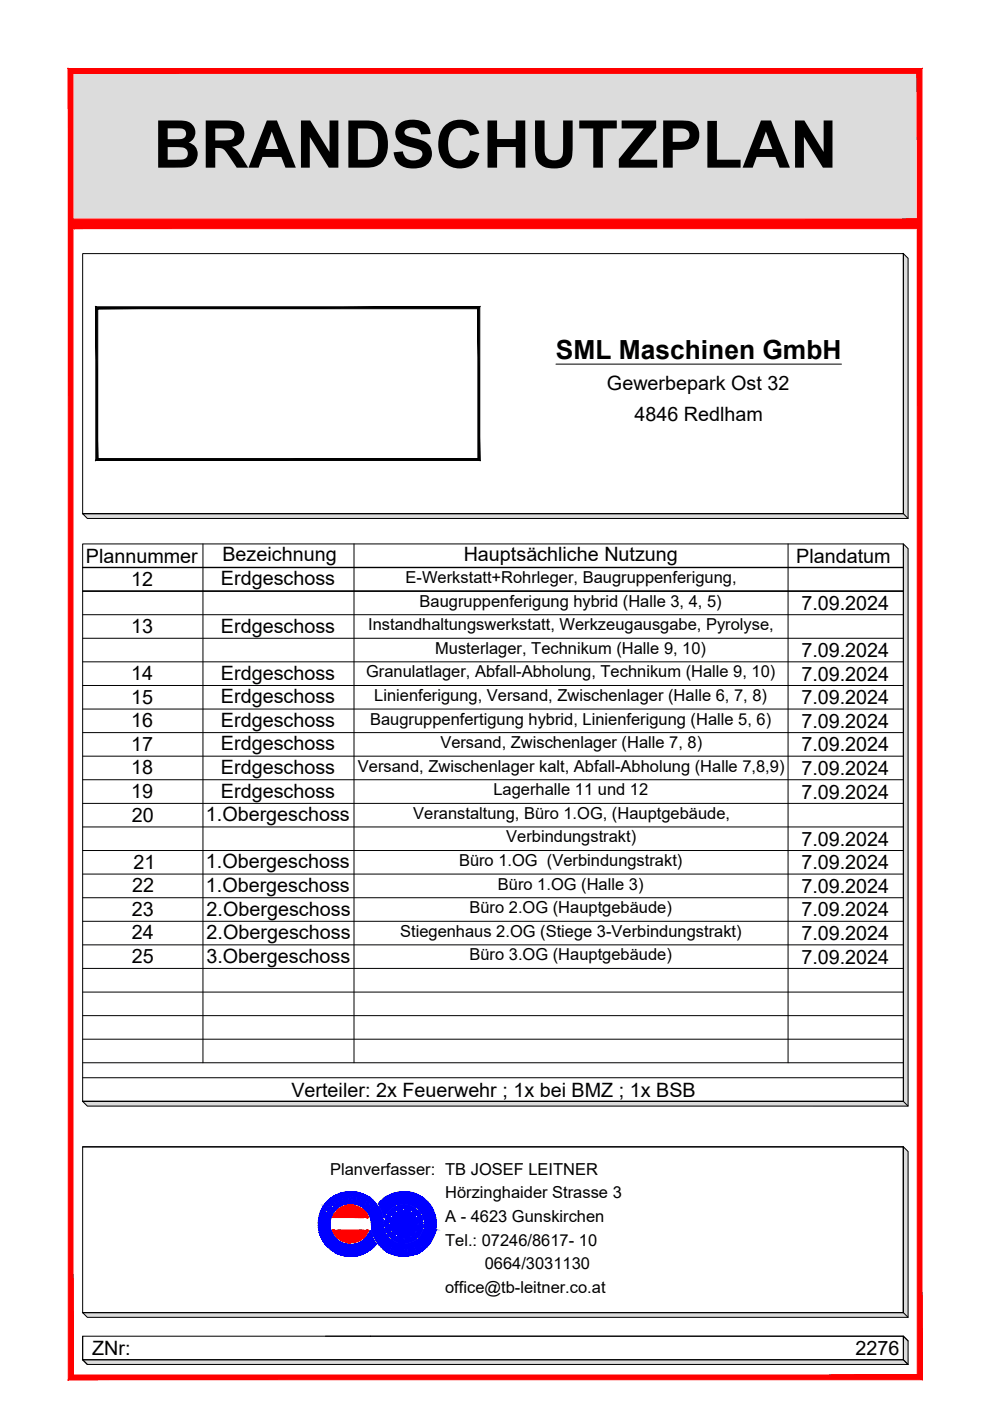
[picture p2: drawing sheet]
<svg xmlns="http://www.w3.org/2000/svg" width="210mm" height="297mm" viewBox="0 0 210 297" stroke-linecap="round" stroke-linejoin="round" font-family="sans-serif">
<defs><g id="words">
<text font-size="14" x="32.5" y="35.5">BRANDSCHUTZPLAN</text>
<text font-size="5.6" x="117.9" y="76">SML Maschinen GmbH</text>
<g font-size="4.2">
<text x="128.7" y="82.7">Gewerbepark Ost 32</text>
<text x="134.5" y="89.4">4846 Redlham</text>
<text x="18.2" y="119.3">Plannummer</text>
<text x="47.2" y="118.9">Bezeichnung</text>
<text x="98.3" y="118.9">Hauptsächliche Nutzung</text>
<text x="168.8" y="119.3">Plandatum</text>
<text x="27.8" y="124.2">12</text>
<text x="46.8" y="124.1">Erdgeschoss</text>
<text x="169.9" y="129.3">7.09.2024</text>
<text x="27.8" y="134.2">13</text>
<text x="46.8" y="134.1">Erdgeschoss</text>
<text x="169.9" y="139.3">7.09.2024</text>
<text x="27.8" y="149.2">15</text>
<text x="27.8" y="144.2">14</text>
<text x="46.8" y="144.1">Erdgeschoss</text>
<text x="46.8" y="149.1">Erdgeschoss</text>
<text x="169.9" y="144.3">7.09.2024</text>
<text x="169.9" y="149.3">7.09.2024</text>
<text x="27.8" y="154.2">16</text>
<text x="46.8" y="154.1">Erdgeschoss</text>
<text x="169.9" y="154.3">7.09.2024</text>
<text x="27.8" y="159.2">17</text>
<text x="46.8" y="159.1">Erdgeschoss</text>
<text x="169.9" y="159.3">7.09.2024</text>
<text x="27.8" y="164.2">18</text>
<text x="46.8" y="164.1">Erdgeschoss</text>
<text x="169.9" y="164.3">7.09.2024</text>
<text x="27.8" y="169.2">19</text>
<text x="46.8" y="169.1">Erdgeschoss</text>
<text x="169.9" y="169.3">7.09.2024</text>
<text x="28" y="174.2">20</text>
<text x="43.6" y="174.1">1.Obergeschoss</text>
<text x="169.9" y="179.3">7.09.2024</text>
<text x="28.3" y="184.2">21</text>
<text x="43.6" y="184.1">1.Obergeschoss</text>
<text x="169.9" y="184.3">7.09.2024</text>
<text x="28" y="189.2">22</text>
<text x="43.6" y="189.1">1.Obergeschoss</text>
<text x="169.9" y="189.3">7.09.2024</text>
<text x="28" y="194.2">23</text>
<text x="43.8" y="194.1">2.Obergeschoss</text>
<text x="169.9" y="194.3">7.09.2024</text>
<text x="28" y="199.2">24</text>
<text x="43.8" y="199.1">2.Obergeschoss</text>
<text x="169.9" y="199.3">7.09.2024</text>
<text x="28" y="204.2">25</text>
<text x="43.8" y="204.1">3.Obergeschoss</text>
<text x="169.9" y="204.3">7.09.2024</text>
<text x="61.8" y="232.6">Verteiler: 2x Feuerwehr ; 1x bei BMZ ; 1x BSB</text>
<text x="19.5" y="287.3">ZNr:</text>
<text x="181.4" y="287.3">2276</text>
</g>
<g font-size="3.5">
<text x="86" y="123.6">E-Werkstatt+Rohrleger, Baugruppenferigung,</text>
<text x="89" y="128.6">Baugruppenferigung hybrid (Halle 3, 4, 5)</text>
<text x="78.1" y="133.6">Instandhaltungswerkstatt, Werkzeugausgabe, Pyrolyse,</text>
<text x="77.6" y="143.6">Granulatlager, Abfall-Abholung, Technikum (Halle 9, 10)</text>
<text x="92.3" y="138.6">Musterlager, Technikum (Halle 9, 10)</text>
<text x="79.4" y="148.6">Linienferigung, Versand, Zwischenlager (Halle 6, 7, 8)</text>
<text x="78.5" y="153.6">Baugruppenfertigung hybrid, Linienferigung (Halle 5, 6)</text>
<text x="93.4" y="158.6">Versand, Zwischenlager (Halle 7, 8)</text>
<text x="75.9" y="163.6">Versand, Zwischenlager kalt, Abfall-Abholung (Halle 7,8,9)</text>
<text x="87.6" y="173.6">Veranstaltung, Büro 1.OG, (Hauptgebäude,</text>
<text x="104.6" y="168.6">Lagerhalle 11 und 12</text>
<text x="107.3" y="178.6">Verbindungstrakt)</text>
<text x="97.3" y="183.6">Büro 1.OG (Verbindungstrakt)</text>
<text x="105.6" y="188.6">Büro 1.OG (Halle 3)</text>
<text x="99.5" y="193.6">Büro 2.OG (Hauptgebäude)</text>
<text x="84.8" y="198.6">Stiegenhaus 2.OG (Stiege 3-Verbindungstrakt)</text>
<text x="99.5" y="203.6">Büro 3.OG (Hauptgebäude)</text>
<text x="70" y="249">Planverfasser: TB JOSEF LEITNER</text>
<text x="94.4" y="254.1">Hörzinghaider Strasse 3</text>
<text x="94.4" y="259.1">A - 4623 Gunskirchen</text>
<text x="94.4" y="264.1">Tel.: 07246/8617- 10</text>
<text x="102.8" y="269.1">0664/3031130</text>
<text x="94.4" y="274.1">office@tb-leitner.co.at</text>
</g>
</g></defs>
<g fill="#dbdbdb" stroke="#dbdbdb" stroke-width=".21">
<path d="M191.5 243.1l1 1h-1z"/>
<path d="M191.5 283.3l1 1h-1z"/>
<path d="M191.5 53.8l1 1h-1z"/>
<path d="M191.5 115.3l1 1h-1z"/>
<path d="M191.5 244.1l1 34.2v-34.2zM191.5 244.1l1 34.2h-1z"/>
<path d="M17.5 278.3l175 1v-1zM17.5 278.3l175 1h-174z"/>
<path d="M191.5 284.3l1 4v-4zM191.5 284.3l1 4h-1z"/>
<path d="M17.5 288.3l175 1v-1zM17.5 288.3l175 1h-174z"/>
<path d="M191.5 54.8l1 54.1v-54.1zM191.5 54.8l1 54.1h-1z"/>
<path d="M17.5 108.9l175 1v-1zM17.5 108.9l175 1h-174z"/>
<path d="M191.5 116.3l1 74v-74zM191.5 116.3l1 74h-1z"/>
<path d="M191.5 190.3l1 43.2v-43.2zM191.5 190.3l1 43.2h-1z"/>
<path d="M17.5 233.5l175 1v-1zM17.5 233.5l175 1h-174z"/>
</g>
<!-- layer: BBS_Gang -->
<g fill="#dcdcdc" stroke="#dcdcdc" stroke-width=".21">
<path d="M16.4 15.1h178.5v32.4z"/>
<path d="M15 47.5h179.9zM16.4 15.1l178.5 32.4h-179.9zM15 15.1v32.4l1.4-32.4z"/>
</g>
<!-- layer: 0Rahmen -->
<g fill="none" stroke="#000" stroke-width=".21">
<path d="M17.5 53.8h174v55.1h-174l1 1h174v-55.1l-1-1v55.1h-174zM17.5 115.3h174v118.2h-174zM43 115.3v110M75.1 115.3v110M167.1 115.3v110M191.5 108.9l1 1M17.5 125.3h174M17.5 130.3h174M17.5 135.3h174M17.5 140.3h174M17.5 145.3h174M17.5 150.3h174"/>
<path d="M17.5 155.3h174M17.5 160.3h174M17.5 165.3h174M17.5 170.3h174M17.5 175.3h174M17.5 180.3h174M17.5 185.3h174M17.5 190.3h174M17.5 195.3h174M17.5 200.3h174M17.5 205.3h174M17.5 210.3h174"/>
<path d="M17.5 215.3h174M17.5 233.5h174v-118.2l1 1v118.2h-174zM17.5 233.5h174l1 1M17.5 228.5h174M17.5 220.3h174M17.5 225.3h174M17.5 243.1h174v35.2h-174zM17.5 278.3h174v-35.2l1 1v35.2h-174zM191.5 278.3l1 1M17.5 283.3h174v5h-174zM17.5 288.3h174v-5l1 1v5h-174zM17.5 283.3v5"/>
<path d="M17.5 288.3l1 1M69 283.3h122.5l1 1M191.5 288.3l1 1"/>
</g>
<!-- layer: BRSS_LINIE_SCHWARZ -->
<path d="M17.5 243.1h174v35.2" fill="none" stroke="#000" stroke-width=".25"/>
<!-- layer: 0Text -->
<g fill="#00f" stroke="#00f" stroke-width=".21">
<path d="M85.4 255.5h.4z"/>
<path d="M83.9 255.9h1.7z"/>
<path d="M84.2 256.6h1.1z"/>
<path d="M82.2 257.5h.8z"/>
<path d="M88.4 257.8h.9z"/>
<path d="M82.4 257.8h.2z"/>
<path d="M89.2 259.3h.4z"/>
<path d="M83.3 260.8h4.8z"/>
<path d="M88.4 260.9h1z"/>
<path d="M82.9 261.4h.2z"/>
<path d="M84.3 261.8h2.7z"/>
<path d="M84.7 261.9h1.8z"/>
<path d="M85.8 262.4h1z"/>
<path d="M84.9 263.5h1.4z"/>
<path d="M74.2 252.6h.3z"/>
<path d="M85.3 252.7h.8z"/>
<path d="M74.1 253.3h3.2z"/>
<path d="M72.7 254h.2z"/>
<path d="M76.9 254.4h.9z"/>
<path d="M72.8 254.5h.1z"/>
<path d="M73.9 254.6h.1z"/>
<path d="M73.4 254.7h1.9z"/>
<path d="M75.6 254.7h.4z"/>
<path d="M71.5 254.8h.1z"/>
<path d="M80.5 254.9h10.3z"/>
<path d="M76.9 254.9h.5z"/>
<path d="M71.3 255h.2z"/>
<path d="M77.7 255.5h.2z"/>
<path d="M70.1 255.7h.2z"/>
<path d="M70.1 256.6h.9z"/>
<path d="M68.1 256.7h.5z"/>
<path d="M81.4 258h.1z"/>
<path d="M81.4 258h.2z"/>
<path d="M84.6 264.2h.2z"/>
<path d="M84.8 264.3h.1z"/>
<path d="M89 264.3h.1z"/>
<path d="M84.7 264.4h.2z"/>
<path d="M84.5 264.5h.4z"/>
<path d="M86.1 265.4h.1z"/>
<path d="M86.7 265.7h1.9z"/>
<path d="M86 265.8h2.5z"/>
<path d="M85.1 266.3h1z"/>
<path d="M73.4 266.3h2z"/>
<path d="M86 264.9h.2z"/>
<path d="M83.3 264.5h.2z"/>
<path d="M83.1 265h.2z"/>
<path d="M87.6 265.1l.2 .1z"/>
<path d="M79.2 256h.1z"/>
<path d="M79.1 256.2h.3z"/>
<path d="M85.4 255.5l.7 .1zM85.2 255.6h.9z"/>
<path d="M85.2 255.6h1.1zM85 255.6h1.3z"/>
<path d="M85 255.6h1.5zM84.8 255.6h1.7z"/>
<path d="M84.8 255.6h1.9zM84.6 255.6h2.1z"/>
<path d="M84.6 255.6l2.2 .1zM84.6 255.7h2.2z"/>
<path d="M84.6 255.7h2.3zM84.5 255.7h2.4z"/>
<path d="M84.5 255.7l2.6 .1zM84.2 255.8h2.9z"/>
<path d="M84.2 255.8l3.1 .1zM84 255.9h3.3z"/>
<path d="M85.6 255.9h1.7zM85.6 255.9h1.7z"/>
<path d="M84 255.9h1.6zM84 255.9h1.6z"/>
<path d="M84 255.9h1.6zM83.9 255.9h1.7zM83.9 255.9h1.7z"/>
<path d="M85.7 255.9l1.7 .1zM85.7 255.9l1.7 .1z"/>
<path d="M83.9 255.9h1.7zM83.8 256h1.7z"/>
<path d="M85.7 256h1.9zM85.7 256h1.9z"/>
<path d="M83.8 256l1.7 .1v-.1zM83.5 256.1l.3-.1 1.7 .1z"/>
<path d="M85.7 256l2.1 .2-.2-.2zM85.7 256l2.1 .2h-2z"/>
<path d="M85.8 256.2h1.4zM85.8 256.2h1.4zM85.8 256.2h1.4zM85.8 256.2h1.4z"/>
<path d="M87.2 256.2h.7zM87.2 256.2h.7z"/>
<path d="M83.5 256.1l2 .2v-.2zM83.3 256.3l.2-.2 2 .2z"/>
<path d="M83.3 256.3h.8zM83.3 256.3h.8z"/>
<path d="M84.1 256.3h1.4zM84.1 256.3h1.4zM84.1 256.3h1.4zM84.1 256.3h1.4z"/>
<path d="M87.2 256.2l.7 .1zM87.2 256.2l.7 .1z"/>
<path d="M85.8 256.2h1.4zM85.8 256.2l1.3 .1zM85.8 256.3h1.3zM85.8 256.3h1.3z"/>
<path d="M84.1 256.3h1.4zM84.1 256.3h1.2z"/>
<path d="M85.8 256.3h1.3zM85.8 256.3h1.3z"/>
<path d="M84.1 256.3h1.1zM84.1 256.3h1.2z"/>
<path d="M85.9 256.3h1.2zM85.9 256.3h1.2z"/>
<path d="M84.1 256.3h1.1zM84.1 256.3h1z"/>
<path d="M84.1 256.3h1zM84.1 256.3h.9zM84.1 256.3h.9zM84.1 256.3h.9z"/>
<path d="M86 256.3h1.1zM86 256.3h1.1z"/>
<path d="M83.3 256.3h.8zM83.2 256.3h.8z"/>
<path d="M87.2 256.3h.9zM87.2 256.3h.9z"/>
<path d="M86.1 256.3h1zM86.1 256.3h1z"/>
<path d="M84.1 256.3h.9zM84.1 256.3h.9z"/>
<path d="M86.2 256.3l.9 .1zM86.2 256.3l.9 .1z"/>
<path d="M84.1 256.3l.9 .1zM84.1 256.3l.9 .1z"/>
<path d="M86.2 256.4h.9zM86.2 256.4h.9z"/>
<path d="M86.2 256.4h.9zM86.2 256.4h.9z"/>
<path d="M83.2 256.3h.8zM83.2 256.3l.8 .1z"/>
<path d="M84.1 256.4h1zM84.1 256.4h1z"/>
<path d="M87.2 256.3l1.1 .2-.2-.2zM87.2 256.3l1.1 .2h-1z"/>
<path d="M86.1 256.4l.9 .1 .1-.1zM86 256.5l.1-.1 .9 .1z"/>
<path d="M84.1 256.4l1.2 .1-.2-.1zM84.1 256.4l1.2 .1h-1.1z"/>
<path d="M86 256.5h1zM85.9 256.5h1.1z"/>
<path d="M84.2 256.5h1.1zM84.2 256.5h1.1z"/>
<path d="M84.2 256.5l1.2 .1zM84.2 256.5l1.2 .1z"/>
<path d="M83.1 256.4l.8 .2 .1-.2zM82.9 256.6l.2-.2 .8 .2z"/>
<path d="M85.9 256.5h1.1zM85.9 256.6h1.1zM85.9 256.6h1.1zM85.9 256.6h1.1z"/>
<path d="M87.3 256.5l1.1 .1zM87.3 256.5l1.1 .1z"/>
<path d="M85.9 256.6h1.1zM85.9 256.6h1.1z"/>
<path d="M85.9 256.6h1.1zM85.9 256.6h1.1z"/>
<path d="M84.2 256.6h1.2zM84.2 256.6h1.1z"/>
<path d="M85.9 256.6h1.1zM85.9 256.6h.9z"/>
<path d="M85.9 256.6h.8zM85.9 256.6h.9z"/>
<path d="M87.3 256.6h1.1zM87.3 256.6h1.1z"/>
<path d="M85.9 256.6h.8zM85.9 256.6h.7z"/>
<path d="M82.9 256.6h1zM82.8 256.6h1.1z"/>
<path d="M87.6 256.6h.8zM87.6 256.6h.8z"/>
<path d="M84.2 256.6h1.1zM84.2 256.6h1.1zM84.2 256.6h1.1z"/>
<path d="M84.2 256.6l1.1 .1zM84.2 256.6l1.1 .1z"/>
<path d="M85.9 256.6l.7 .1zM85.9 256.6l.7 .1z"/>
<path d="M84.2 256.7h1.1zM84.2 256.7h1.1z"/>
<path d="M85.9 256.7h.7zM85.9 256.7h.7z"/>
<path d="M82.8 256.6h1.1zM82.8 256.7h.9z"/>
<path d="M87.7 256.6l.8 .1zM87.7 256.6l.8 .1z"/>
<path d="M84.3 256.7h1zM84.3 256.7h1z"/>
<path d="M82.8 256.7h.9zM82.8 256.7h.7z"/>
<path d="M84.5 256.7h.8zM84.5 256.7h.8z"/>
<path d="M82.8 256.7h.7zM82.7 256.7h.7z"/>
<path d="M84.6 256.7h.7zM84.6 256.7h.7z"/>
<path d="M87.8 256.7h.7zM87.7 256.7h.8z"/>
<path d="M82.7 256.7h.8zM82.7 256.7h.8z"/>
<path d="M82.7 256.7h.8zM82.7 256.7h.8z"/>
<path d="M84.7 256.7h.6zM84.6 256.7h.7z"/>
<path d="M87.7 256.7l.9 .1zM87.7 256.8h.9z"/>
<path d="M84.6 256.7h.7zM84.6 256.7l.7 .1z"/>
<path d="M85.9 256.7l.8 .1-.1-.1zM85.9 256.7l.8 .1h-.8z"/>
<path d="M85.9 256.8h.9zM85.9 256.8h.9z"/>
<path d="M85.6 256.8h.1zM85.5 256.8h.2z"/>
<path d="M82.7 256.7l1 .2-.2-.2zM82.7 256.7l1 .2h-1.1z"/>
<path d="M87.7 256.8l.9 .1zM87.5 256.9h1.1z"/>
<path d="M86 256.8l.8 .1zM86 256.8l.8 .1z"/>
<path d="M84.5 256.8h.8zM84.4 256.9h.9z"/>
<path d="M82.6 256.9h1.1zM82.6 256.9h1.1z"/>
<path d="M85.5 256.8l.3 .1zM85.4 256.9h.4z"/>
<path d="M86 256.9h.9zM86 256.9h.9z"/>
<path d="M84.4 256.9h.9zM84.4 256.9h.9z"/>
<path d="M86 256.9h.9zM86 256.9h.9z"/>
<path d="M87.5 256.9h1.2zM87.5 256.9h1.2z"/>
<path d="M86 256.9h.9zM86 256.9h.9z"/>
<path d="M85.4 256.9h.4zM85.4 256.9h.4z"/>
<path d="M84.4 256.9h.9zM84.4 256.9h.9z"/>
<path d="M85.4 256.9h.5zM85.3 256.9h.6z"/>
<path d="M87.5 256.9l1.3 .1zM87.5 256.9l1.3 .1z"/>
<path d="M86 256.9l.9 .1zM86 256.9l.9 .1z"/>
<path d="M82.6 256.9l1.2 .1zM82.6 256.9l1.2 .1h-1.3z"/>
<path d="M84.4 256.9h.9zM84.4 256.9l.8 .1z"/>
<path d="M86 257h.9zM86 257h.8z"/>
<path d="M85.3 256.9l.6 .1zM85.3 257h.6z"/>
<path d="M86 257h.8zM85.9 257h.9z"/>
<path d="M85.3 257h.6zM85.3 257h.6z"/>
<path d="M85.3 257h1.5zM85.3 257h1.5z"/>
<path d="M84.4 257h.8zM84.4 257h.8z"/>
<path d="M87.5 257l1.3 .1zM87.5 257l1.3 .1z"/>
<path d="M84.4 257l2.4 .1zM84.4 257l2.4 .1z"/>
<path d="M87.5 257.1h1.4zM87.5 257.1h1.4z"/>
<path d="M82.5 257l1.3 .1v-.1zM82.5 257l1.3 .1h-1.4z"/>
<path d="M84.4 257.1h2.4zM84.4 257.1h2.4z"/>
<path d="M82.4 257.1l1.4 .1zM82.4 257.1l1.4 .1z"/>
<path d="M87.5 257.1l1.4 .1zM87.5 257.1l1.4 .1z"/>
<path d="M84 257.2h.1zM84 257.2h.1z"/>
<path d="M87.2 257.2h.1zM87.1 257.2h.2z"/>
<path d="M84 257.2h.2zM83.9 257.2h.3z"/>
<path d="M87.1 257.2h.2zM87 257.2h.3z"/>
<path d="M84.4 257.1l2.4 .2v-.2zM84.4 257.1l2.4 .2h-2.4z"/>
<path d="M83.9 257.2l.4 .1zM83.8 257.3h.5z"/>
<path d="M87 257.2l.4 .1zM86.9 257.3h.5z"/>
<path d="M84.4 257.3h2.4zM84.4 257.3h2.4z"/>
<path d="M86.9 257.3h.5zM86.8 257.3h.6z"/>
<path d="M83.8 257.3h.6zM83.8 257.3h.6z"/>
<path d="M86.8 257.3h.6zM86.8 257.3h.6z"/>
<path d="M84.4 257.3h2.4zM84.4 257.3h2.4z"/>
<path d="M83.8 257.3h.7zM83.8 257.3h.7z"/>
<path d="M86.8 257.3h.6zM86.8 257.3h.6z"/>
<path d="M83.8 257.3h3zM83.8 257.3h3z"/>
<path d="M87.5 257.2l1.5 .2-.1-.2zM87.5 257.2l1.5 .2h-1.5z"/>
<path d="M83.8 257.3l3.7 .1zM83.7 257.4h3.8z"/>
<path d="M82.4 257.2l1.3 .2 .1-.2zM82.4 257.2l1.3 .2h-1.4z"/>
<path d="M87.5 257.4h1.5zM87.5 257.4h1.5z"/>
<path d="M83.7 257.4h3.8zM83.7 257.4h3.8z"/>
<path d="M82.3 257.4h1.4zM82.3 257.4h1.4z"/>
<path d="M82.3 257.4h6.7zM82.2 257.4h6.8z"/>
<path d="M82.2 257.4h6.1zM82.2 257.4h6.1z"/>
<path d="M88.3 257.4h.8zM88.3 257.4h.8z"/>
<path d="M82.2 257.4h6.1zM82.2 257.4h6z"/>
<path d="M83 257.4h5.2zM83 257.4h5.2z"/>
<path d="M82.2 257.4h.8zM82.2 257.4h.8z"/>
<path d="M82.2 257.4l.8 .1zM82.2 257.4l.8 .1z"/>
<path d="M82.2 257.5h.8zM82.2 257.5h.8z"/>
<path d="M88.3 257.4l.8 .1zM88.3 257.4l.8 .1z"/>
<path d="M82.2 257.5h.8zM82.2 257.5h.8zM82.1 257.5h.9z"/>
<path d="M83 257.4h5.2zM83 257.4l5.2 .1z"/>
<path d="M83.1 257.5l5.1 .1zM83.1 257.5l5.1 .1z"/>
<path d="M82.1 257.5l.8 .1 .1-.1zM82.1 257.5l.8 .1h-.8z"/>
<path d="M83.1 257.6l5 .1 .1-.1zM83.1 257.6l5 .1h-5z"/>
<path d="M88.3 257.5l.9 .2-.1-.2zM88.3 257.5l.9 .2h-.8z"/>
<path d="M82.1 257.6h.8zM82.1 257.6l.8 .1z"/>
<path d="M88.4 257.7h.8zM88.4 257.7h.8z"/>
<path d="M82.1 257.7l.8 .1zM82.1 257.7l.8 .1z"/>
<path d="M83.1 257.7h5zM83.1 257.7l5 .1z"/>
<path d="M82 257.8h.8zM82 257.8h.9z"/>
<path d="M88.4 257.7l.9 .1zM88.4 257.7l.9 .1zM88.4 257.8h.9z"/>
<path d="M88.5 257.8h.8zM88.5 257.8h.8z"/>
<path d="M83.1 257.8h5zM83.1 257.8h5z"/>
<path d="M88.5 257.8h.8zM88.5 257.8h.8z"/>
<path d="M83.2 257.8h4.9zM83.2 257.8h4.9z"/>
<path d="M83.2 257.8h4.9zM83.2 257.8h4.6z"/>
<path d="M83.2 257.8h4.6zM83.2 257.8h4.6z"/>
<path d="M88.7 257.8h.6zM88.7 257.8h.6z"/>
<path d="M88.8 257.8h.5zM88.8 257.8h.5z"/>
<path d="M83.2 257.8h4.5zM83.2 257.8h4.5z"/>
<path d="M82 257.8h.8zM82 257.8h.6z"/>
<path d="M82 257.8h.4zM82 257.8h.4z"/>
<path d="M83.2 257.8h4.5zM83.2 257.8h4.5z"/>
<path d="M82 257.8h.4zM82 257.8h.4z"/>
<path d="M83.4 257.8h4.3zM83.4 257.8h4.3z"/>
<path d="M88.9 257.8h.4zM88.9 257.8h.4z"/>
<path d="M83.5 257.8h4.2zM83.5 257.8h4.2z"/>
<path d="M82 257.8h.4zM82 257.8h.4z"/>
<path d="M83.6 257.8h4.1zM83.6 257.8h4.1z"/>
<path d="M82 257.8l.5 .1zM82 257.8l.5 .1z"/>
<path d="M83.6 257.8l4.1 .1zM83.6 257.8l4.1 .1z"/>
<path d="M88.9 257.8l.4 .1zM88.9 257.8l.4 .1zM88.8 257.9h.5zM88.8 257.9h.5z"/>
<path d="M83.6 257.9h4.1zM83.6 257.9h4.1z"/>
<path d="M82 257.9h.5zM82 257.9h.5z"/>
<path d="M83.6 257.9h4.1zM83.6 257.9h4.1z"/>
<path d="M83.6 257.9h4.2zM83.5 257.9h4.3z"/>
<path d="M83.5 257.9l4.3 .1zM83.5 257.9l4.3 .1z"/>
<path d="M88.8 257.9l.6 .1zM88.7 258h.7z"/>
<path d="M83.5 258h4.4zM83.4 258h4.5z"/>
<path d="M88.7 258h.7zM88.6 258h.8z"/>
<path d="M88.6 258l.8 .1zM88.6 258l.8 .1z"/>
<path d="M82 257.9l.7 .2-.2-.2zM82 257.9l.7 .2h-.8z"/>
<path d="M83.4 258l4.6 .1zM83.4 258l4.6 .1z"/>
<path d="M83.3 258.1h4.7zM83.3 258.1h4.7z"/>
<path d="M88.6 258.1h.8zM88.5 258.1h.9z"/>
<path d="M83.3 258.1h4.7zM83.3 258.1h4.7z"/>
<path d="M81.9 258.1h.8zM81.9 258.1h.8z"/>
<path d="M81.9 258.1l.8 .1zM81.9 258.1l.8 .1z"/>
<path d="M83.3 258.1l4.7 .1zM83.3 258.1l4.7 .1zM83.3 258.2h4.7zM83.3 258.2h4.7z"/>
<path d="M88.5 258.1l.9 .1zM88.5 258.1l.9 .1z"/>
<path d="M81.9 258.2h.8zM81.9 258.2h.8z"/>
<path d="M83.3 258.2h4.7zM83.3 258.2h4.6z"/>
<path d="M81.9 258.2h.8zM81.9 258.2h.8z"/>
<path d="M83.3 258.2h4.6zM83.3 258.2l4.6 .1z"/>
<path d="M88.6 258.2l.9 .1-.1-.1zM88.6 258.2l.9 .1h-.9z"/>
<path d="M81.9 258.2h.8zM81.9 258.2l.8 .1z"/>
<path d="M83.3 258.3h4.6zM83.3 258.3h4.6z"/>
<path d="M83 258.3l.1 .1zM82.9 258.4h.2z"/>
<path d="M88.2 258.3l.1 .1zM88.2 258.4h.1z"/>
<path d="M88.2 258.4h.2zM88.1 258.4h.3z"/>
<path d="M82.9 258.4h.2zM82.9 258.4h.2z"/>
<path d="M88.6 258.3l.9 .1v-.1zM88.6 258.3l.9 .1h-.9z"/>
<path d="M88.6 258.4l.9 .1zM88.6 258.4l.9 .1z"/>
<path d="M82.9 258.4l.3 .1zM82.8 258.5h.4z"/>
<path d="M83.3 258.3l4.6 .2v-.2zM83.3 258.3l4.6 .2h-4.5z"/>
<path d="M88.6 258.5h.9zM88.6 258.5h.9z"/>
<path d="M88.1 258.4l.5 .1zM88 258.5h.6z"/>
<path d="M83.4 258.5h4.5zM83.4 258.5h4.5z"/>
<path d="M82.8 258.5h.5zM82.7 258.5h.6z"/>
<path d="M88.6 258.5h.9zM88.6 258.5h.9z"/>
<path d="M88 258.5h.6zM87.9 258.5h.7z"/>
<path d="M83.4 258.5h4.5zM83.4 258.5h4.5z"/>
<path d="M82.7 258.5h.6zM82.7 258.5h.6z"/>
<path d="M83.4 258.5h4.5zM83.4 258.5h4.5z"/>
<path d="M82.7 258.5h.7zM82.7 258.5h.7z"/>
<path d="M81.8 258.3l.8 .2 .1-.2zM81.8 258.3l.8 .2h-.9z"/>
<path d="M87.9 258.5l1.6 .1zM87.9 258.5l1.6 .1z"/>
<path d="M82.7 258.5l5.2 .1zM82.6 258.6h5.3z"/>
<path d="M81.7 258.5l.9 .1zM81.7 258.5l.9 .1z"/>
<path d="M81.7 258.6h7.8zM81.7 258.6h7.8z"/>
<path d="M81.7 258.6l7.9 .3-.1-.3zM81.7 258.6l7.9 .3h-7.9z"/>
<path d="M81.7 258.9h7.9zM81.7 258.9h7.9z"/>
<path d="M81.7 258.9h7zM81.7 258.9h7z"/>
<path d="M82.6 258.9h6.1zM82.6 258.9h6.1z"/>
<path d="M81.7 258.9h.9zM81.7 258.9h.9z"/>
<path d="M82.6 258.9h6.1zM82.6 258.9h6.1z"/>
<path d="M82.6 258.9h6.1zM82.6 258.9h6z"/>
<path d="M88.7 258.9h.9zM88.7 258.9h.9z"/>
<path d="M81.7 258.9h.9zM81.7 258.9h.9z"/>
<path d="M82.6 258.9h6zM82.6 258.9l6 .1z"/>
<path d="M81.6 258.9h1zM81.6 258.9l.9 .1zM81.6 259h.9zM81.6 259h.9z"/>
<path d="M82.6 259h6zM82.6 259h6z"/>
<path d="M88.7 258.9l.9 .1v-.1zM88.7 258.9l.9 .1h-.8z"/>
<path d="M82.7 259l5.8 .2 .1-.2zM82.7 259l5.8 .2h-5.8z"/>
<path d="M88.8 259l.8 .2v-.2zM88.8 259l.8 .2h-.8z"/>
<path d="M81.6 259l.9 .2v-.2zM81.6 259l.9 .2h-.9z"/>
<path d="M82.7 259.2h5.8zM82.7 259.2l5.8 .1z"/>
<path d="M81.6 259.2l.9 .1zM81.6 259.2l.9 .1z"/>
<path d="M82.8 259.3h5.7zM82.8 259.3h5.7z"/>
<path d="M81.6 259.3h.8zM81.6 259.3h.9z"/>
<path d="M81.6 259.3h.8zM81.6 259.3h.8z"/>
<path d="M83 259.3h5.5zM83 259.3h5.5z"/>
<path d="M83.2 259.3h5.3zM83.2 259.3h5.3z"/>
<path d="M88.8 259.2l.8 .1zM88.8 259.2l.8 .1z"/>
<path d="M83.2 259.3h5.3zM83.2 259.3h5.3z"/>
<path d="M83.2 259.3h5.1zM83.2 259.3h5.3z"/>
<path d="M81.6 259.3h.6zM81.6 259.3h.8z"/>
<path d="M88.8 259.3h.8zM88.8 259.3h.8z"/>
<path d="M83.2 259.3h5zM83.2 259.3h5.1z"/>
<path d="M83.2 259.3h5zM83.2 259.3h5z"/>
<path d="M83.2 259.3h5zM83.2 259.3h4.9z"/>
<path d="M83.2 259.3h4.9zM83.2 259.3h4.9z"/>
<path d="M89.1 259.3h.5zM89.1 259.3h.5zM89.2 259.3h.4z"/>
<path d="M83.2 259.3h4.9zM83.2 259.3h4.9z"/>
<path d="M81.6 259.3h.6zM81.6 259.3h.5z"/>
<path d="M81.6 259.3h.4zM81.6 259.3h.5z"/>
<path d="M83.2 259.3h4.9zM83.2 259.3h4.9z"/>
<path d="M81.6 259.3h.4zM81.6 259.3h.4z"/>
<path d="M89.3 259.3h.3zM89.2 259.3h.4z"/>
<path d="M83.2 259.3h4.9zM83.2 259.3h4.9z"/>
<path d="M81.6 259.3h.4zM81.6 259.3h.4z"/>
<path d="M81.6 259.3l.4 .1zM81.6 259.3l.4 .1z"/>
<path d="M83.2 259.3l4.9 .1zM83.2 259.3l4.9 .1z"/>
<path d="M89.2 259.3l.4 .1zM89.2 259.3l.4 .1z"/>
<path d="M83.2 259.4h4.9zM83.2 259.4h4.9z"/>
<path d="M83.2 259.4h5zM83 259.4h5.2z"/>
<path d="M83 259.4l5.3 .1zM83 259.5h5.3z"/>
<path d="M81.6 259.4l.7 .1-.3-.1zM81.6 259.4l.7 .1h-.7z"/>
<path d="M83 259.5h5.3zM82.9 259.5h5.4z"/>
<path d="M89.2 259.4l.4 .1v-.1zM89 259.5l.2-.1 .4 .1z"/>
<path d="M82.9 259.5h5.4zM82.9 259.5h5.4z"/>
<path d="M81.6 259.5l.7 .1zM81.6 259.5l.7 .1z"/>
<path d="M89 259.5l.6 .1zM89 259.5l.6 .1z"/>
<path d="M82.9 259.5l5.4 .1zM82.9 259.6h5.4z"/>
<path d="M88.9 259.6h.7zM88.9 259.6h.7z"/>
<path d="M82.9 259.6h5.4zM82.9 259.6h5.4z"/>
<path d="M81.6 259.6h.7zM81.6 259.6h.7z"/>
<path d="M89 259.6h.6zM89 259.6h.6z"/>
<path d="M82.9 259.6h5.4zM82.9 259.6h5.4z"/>
<path d="M89 259.6l.6 .1zM89 259.6l.6 .1z"/>
<path d="M82.9 259.6l5.4 .1zM82.9 259.6l5.4 .1z"/>
<path d="M81.6 259.6l.7 .2v-.2zM81.6 259.6l.7 .2h-.7z"/>
<path d="M82.9 259.7l5.4 .1zM82.9 259.7l5.4 .1z"/>
<path d="M81.6 259.8h.7zM81.6 259.8h.7z"/>
<path d="M89 259.7l.6 .1v-.1zM89 259.7l.6 .1h-.6z"/>
<path d="M82.5 259.8h.2zM82.5 259.8h.2z"/>
<path d="M88.6 259.8h.2zM88.6 259.8h.2z"/>
<path d="M88.6 259.8l.2 .1zM88.6 259.8l.2 .1z"/>
<path d="M82.5 259.8l.2 .1zM82.4 259.9h.3z"/>
<path d="M82.9 259.8l5.4 .1v-.1zM82.9 259.8l5.4 .1h-5.3z"/>
<path d="M89 259.8l.6 .1v-.1zM89 259.8l.6 .1h-.6z"/>
<path d="M81.6 259.8l.6 .2 .1-.2zM81.6 259.8l.6 .2h-.6z"/>
<path d="M83 259.9h5.3zM83 259.9l5.3 .1z"/>
<path d="M82.4 259.9l.5 .1zM82.3 260h.6z"/>
<path d="M88.5 259.9l.5 .1zM88.3 260l.2-.1 .5 .1z"/>
<path d="M82.9 260h5.4zM82.9 260h5.4z"/>
<path d="M82.3 260h.6zM82.2 260h.7z"/>
<path d="M89 259.9l.6 .1zM89 259.9l.6 .1z"/>
<path d="M88.3 260h.7zM88.3 260h.7z"/>
<path d="M89.1 260h.5zM89.1 260h.5z"/>
<path d="M88.3 260h.8zM88.3 260h.8z"/>
<path d="M82.2 260h6.1zM82.2 260h6.1z"/>
<path d="M81.6 260h.6zM81.6 260h.6z"/>
<path d="M89.1 260h.5zM89.1 260h.5z"/>
<path d="M81.6 260h7.5zM81.6 260h7.5z"/>
<path d="M81.6 260h8zM81.6 260h8z"/>
<path d="M81.6 260l8 .2v-.2zM81.6 260l8 .2h-8z"/>
<path d="M81.6 260.2l7.9 .2 .1-.2zM81.6 260.2l7.9 .2h-7.8z"/>
<path d="M81.7 260.4h7.8zM81.7 260.4h7.8z"/>
<path d="M83 260.4h6.5zM83 260.4h6.5z"/>
<path d="M83 260.4h6.5zM83 260.4l6.5 .1z"/>
<path d="M81.7 260.4l1.3 .1zM81.7 260.4l1.3 .1z"/>
<path d="M83.1 260.5h6.4zM83.1 260.5h6.4z"/>
<path d="M88.2 260.5h1.3zM88.2 260.5h1.3z"/>
<path d="M83.1 260.5h5.1zM83.1 260.5h5.1z"/>
<path d="M83.1 260.5h5.1zM83.1 260.5h5.1zM83.1 260.5h5.1zM83.1 260.5h5.1z"/>
<path d="M81.7 260.5h1.3zM81.7 260.5h1.3zM81.8 260.5h1.2zM81.8 260.5h1.2z"/>
<path d="M88.3 260.5h1.2zM88.3 260.5h1.2z"/>
<path d="M83.1 260.5h5.1zM83.1 260.5l5 .1z"/>
<path d="M88.3 260.5l1.1 .3 .1-.3zM88.3 260.5l1.1 .3h-1.1z"/>
<path d="M83.1 260.6l5 .2v-.2zM83.1 260.6l5 .2h-5z"/>
<path d="M88.3 260.8h1.1zM88.3 260.8h1.1z"/>
<path d="M81.8 260.5l1.1 .3 .1-.3zM81.8 260.5l1.1 .3h-1z"/>
<path d="M83.1 260.8h5zM83.1 260.8h5z"/>
<path d="M83.2 260.8h4.9zM83.2 260.8h4.9zM83.3 260.8h4.8z"/>
<path d="M81.9 260.8h.7zM81.9 260.8h1z"/>
<path d="M81.9 260.8h.6zM81.9 260.8h.7z"/>
<path d="M83.4 260.8h4.7zM83.4 260.8h4.7z"/>
<path d="M81.9 260.8h.5zM81.9 260.8h.5z"/>
<path d="M83.5 260.8h4.6zM83.5 260.8h4.6z"/>
<path d="M83.6 260.8h4.5zM83.6 260.8h4.5z"/>
<path d="M81.9 260.8h.5zM81.9 260.8h.5z"/>
<path d="M83.6 260.8l4.5 .1zM83.6 260.8l4.5 .1z"/>
<path d="M88.4 260.8h1zM88.4 260.8l1 .1z"/>
<path d="M83.6 260.9h4.5zM83.6 260.9h4.5zM83.6 260.9h4.5zM83.6 260.9h4.5z"/>
<path d="M83.6 260.9h4.5zM83.6 260.9h4.5z"/>
<path d="M88.4 260.9h1zM88.4 260.9h1zM88.4 260.9h1z"/>
<path d="M83.6 260.9h4.5zM83.6 260.9h4.4z"/>
<path d="M81.9 260.8l.6 .1zM81.9 260.8l.6 .1zM81.9 260.9h.6zM81.9 260.9h.6z"/>
<path d="M83.6 260.9h4.4zM83.6 260.9h4.2z"/>
<path d="M88.4 260.9h1zM88.4 260.9h1z"/>
<path d="M83.6 260.9h4.2zM83.5 260.9h4.2z"/>
<path d="M88.6 260.9h.8zM88.6 260.9h.8z"/>
<path d="M83.5 260.9h4.2zM83.5 260.9h4.1zM83.5 260.9h4.1zM83.5 260.9h4.1z"/>
<path d="M88.7 260.9h.7zM88.7 260.9h.7z"/>
<path d="M83.5 260.9h4.1zM83.5 260.9h4.1z"/>
<path d="M88.8 260.9h.6zM88.8 260.9h.5z"/>
<path d="M83.5 260.9l4.2 .1zM83.5 260.9l4.2 .1z"/>
<path d="M88.8 260.9l.5 .1zM88.8 260.9l.5 .1z"/>
<path d="M83.5 261h4.2zM83.5 261h4.2z"/>
<path d="M81.9 260.9l.6 .1zM81.9 260.9l.6 .1z"/>
<path d="M83.5 261l4.3 .1zM83.4 261.1h4.4z"/>
<path d="M81.9 261l.8 .1zM81.9 261l.8 .1z"/>
<path d="M83.4 261.1h4.5zM83.3 261.1h4.6z"/>
<path d="M82 261.1h.7zM82 261.1h.7z"/>
<path d="M83.3 261.1h4.6zM83.3 261.1h4.6zM83.3 261.1h4.6zM83.3 261.1h4.6z"/>
<path d="M88.8 261l.5 .1v-.1zM88.5 261.1l.3-.1 .5 .1z"/>
<path d="M88.5 261.1l.8 .1zM88.5 261.1l.8 .1z"/>
<path d="M83.3 261.1l4.6 .1zM83.3 261.1l4.6 .1zM83.3 261.2h4.6zM83.3 261.2h4.6z"/>
<path d="M88.5 261.2h.8zM88.5 261.2h.8z"/>
<path d="M82 261.1h.7zM82 261.1l.7 .1z"/>
<path d="M88.5 261.2h.8zM88.5 261.2h.8z"/>
<path d="M83.3 261.2h4.6zM83.3 261.2h4.6z"/>
<path d="M88.5 261.2h.8zM88.5 261.2h.7z"/>
<path d="M82 261.2h.7zM82 261.2l.7 .1z"/>
<path d="M83.3 261.2h4.6zM83.3 261.2l4.6 .1z"/>
<path d="M82 261.3h.7zM82 261.3h.7z"/>
<path d="M88.5 261.2l.7 .2v-.2zM88.5 261.2l.7 .2h-.7z"/>
<path d="M83.3 261.3l4.6 .1zM83.3 261.3l4.6 .1z"/>
<path d="M82.9 261.4h.2zM82.9 261.4h.2z"/>
<path d="M83.4 261.4h4.5zM83.4 261.4h4.5z"/>
<path d="M88.2 261.4l.1 .1zM88.2 261.5h.1z"/>
<path d="M83.4 261.4l4.5 .1zM83.4 261.4l4.5 .1z"/>
<path d="M84.1 261.5h3.8zM84.1 261.5h3.8z"/>
<path d="M83.4 261.5h.7zM83.4 261.5h.7z"/>
<path d="M84.2 261.5h2.9zM84.2 261.5h2.9z"/>
<path d="M83.4 261.5h.7zM83.4 261.5h.7z"/>
<path d="M87.1 261.5h.8zM87.1 261.5h.8z"/>
<path d="M84.2 261.5h2.9zM84.2 261.5h2.9z"/>
<path d="M88.5 261.4l.6 .1 .1-.1zM88.5 261.4l.6 .1h-.5z"/>
<path d="M84.2 261.5h2.9zM84.2 261.5h2.9z"/>
<path d="M88.6 261.5h.5zM88.6 261.5h.5z"/>
<path d="M88.2 261.5h.2zM88.1 261.5h.3z"/>
<path d="M84.2 261.5h2.9zM84.2 261.5h2.9z"/>
<path d="M88.1 261.5h.3zM88 261.5h.4z"/>
<path d="M83.4 261.5h.7zM83.4 261.5h.7z"/>
<path d="M88.6 261.5h.5zM88.6 261.5l.4 .1z"/>
<path d="M84.2 261.5h2.9zM84.2 261.5l2.9 .1z"/>
<path d="M83.4 261.5l.7 .1zM83.4 261.5l.7 .1z"/>
<path d="M82.9 261.4l.5 .2zM82.7 261.6l.2-.2 .5 .2z"/>
<path d="M84.2 261.6h2.9zM84.2 261.6h2.9z"/>
<path d="M82.7 261.6h1.4zM82.7 261.6h1.3z"/>
<path d="M82.1 261.3l.5 .3 .1-.3zM82.1 261.3l.5 .3h-.4z"/>
<path d="M88.6 261.6h.4zM88.6 261.6h.4z"/>
<path d="M87.1 261.5l.7 .1 .1-.1zM87.1 261.5l.7 .1h-.6z"/>
<path d="M82.2 261.6h1.8zM82.2 261.6h1.8z"/>
<path d="M88.6 261.6h.4zM88.6 261.6h.4z"/>
<path d="M88 261.5l.5 .1zM87.9 261.6h.6z"/>
<path d="M87.9 261.6h1.1zM87.9 261.6h1.1z"/>
<path d="M87.2 261.6h.6zM87.2 261.6h.6z"/>
<path d="M82.2 261.6l1.8 .2v-.2zM82.2 261.6l1.8 .2h-1.6z"/>
<path d="M82.4 261.8h1.6zM82.4 261.8h1.3z"/>
<path d="M87.2 261.6l1.7 .2 .1-.2zM87.2 261.6l1.7 .2h-1.6z"/>
<path d="M84.2 261.6l2.8 .2 .1-.2zM84.2 261.6l2.8 .2h-2.7zM84.3 261.8h2.7z"/>
<path d="M84.3 261.8h2.7zM84.3 261.8h2.7z"/>
<path d="M82.4 261.8h1.2zM82.4 261.8h1.3z"/>
<path d="M84.5 261.8h2.5zM84.5 261.8h2.5z"/>
<path d="M82.4 261.8h1.2zM82.4 261.8l1.1 .1z"/>
<path d="M87.3 261.8h1.6zM87.3 261.8l1.6 .1z"/>
<path d="M84.7 261.8l2.3 .1zM84.7 261.8l2.3 .1zM84.7 261.9h2.3zM84.7 261.9h2.3z"/>
<path d="M82.4 261.9h1.1zM82.4 261.9h1.1z"/>
<path d="M84.7 261.9h2.3zM84.7 261.9h2.3z"/>
<path d="M87.3 261.9h1.6zM87.3 261.9h1.6z"/>
<path d="M87.3 261.9h1.6zM87.3 261.9h1.5z"/>
<path d="M84.7 261.9h2.2zM84.7 261.9h2.3z"/>
<path d="M87.4 261.9h1.4zM87.4 261.9h1.4z"/>
<path d="M84.7 261.9h2.2zM84.7 261.9h2z"/>
<path d="M87.5 261.9h1.3zM87.5 261.9h1.3z"/>
<path d="M87.7 261.9h1.1zM87.7 261.9h1.1z"/>
<path d="M84.7 261.9h2zM84.7 261.9h1.9z"/>
<path d="M84.7 261.9h1.8zM84.7 261.9h1.9z"/>
<path d="M84.7 261.9h1.8zM84.7 261.9h1.8zM84.7 261.9h1.8z"/>
<path d="M84.7 261.9h1.8zM84.7 261.9h1.8z"/>
<path d="M82.4 261.9h1.2zM82.4 261.9h1.2zM82.4 261.9h1.2zM82.4 261.9h1.2z"/>
<path d="M84.7 261.9h1.9zM84.7 261.9h1.9z"/>
<path d="M87.7 261.9h1.1zM87.7 261.9h1.1z"/>
<path d="M84.7 261.9l1.9 .1zM84.7 261.9l1.9 .1z"/>
<path d="M85.6 262h1zM85.6 262h1z"/>
<path d="M84.6 262h1zM84.6 262h1z"/>
<path d="M84.6 262h1zM84.6 262h1z"/>
<path d="M85.7 262h1zM85.7 262h1z"/>
<path d="M84.6 262h1zM84.6 262h1z"/>
<path d="M82.4 261.9l1.3 .1zM82.4 261.9l1.3 .1z"/>
<path d="M84.6 262l1 .1zM84.5 262.1h1.1z"/>
<path d="M85.7 262l1 .1zM85.7 262l1 .1z"/>
<path d="M84.5 262.1h1.1zM84.5 262.1h1z"/>
<path d="M82.5 262l1.3 .1zM82.5 262l1.3 .1z"/>
<path d="M85.7 262.1h1.1zM85.7 262.1h1.1z"/>
<path d="M87.7 261.9l1 .2 .1-.2zM87.5 262.1l.2-.2 1 .2z"/>
<path d="M87.5 262.1h1.2zM87.4 262.1h1.2z"/>
<path d="M84.5 262.1h1zM84.4 262.1h1.1z"/>
<path d="M82.6 262.1l1.2 .1zM82.6 262.1l1.2 .1z"/>
<path d="M85.7 262.1l1.1 .1zM85.7 262.1l1.1 .1z"/>
<path d="M87.4 262.1h1.2zM87.4 262.1l1.2 .1z"/>
<path d="M84.4 262.1h1.1zM84.4 262.1l1.1 .1z"/>
<path d="M84.4 262.2h1.1zM84.4 262.2h1.1z"/>
<path d="M82.6 262.2h1.2zM82.6 262.2h1.2z"/>
<path d="M85.7 262.2h1.1zM85.7 262.2h1.1z"/>
<path d="M87.4 262.2h1.2zM87.4 262.2h1.2z"/>
<path d="M82.7 262.2h1.1zM82.7 262.2h1.1z"/>
<path d="M84.4 262.2l1.1 .1v-.1zM84.4 262.2l1.1 .1h-1.1z"/>
<path d="M84.4 262.3h1.1zM84.4 262.3h1.1z"/>
<path d="M85.7 262.2l1.1 .1v-.1zM85.7 262.2l1.1 .1h-1z"/>
<path d="M82.7 262.2h1.1zM82.7 262.2l1.1 .1z"/>
<path d="M85.8 262.3h1zM85.8 262.3h1z"/>
<path d="M84.5 262.3h1zM84.5 262.3h1z"/>
<path d="M84.5 262.3h1zM84.5 262.3l.9 .1z"/>
<path d="M87.4 262.2l1 .2 .2-.2zM87.4 262.2l1 .2h-1z"/>
<path d="M84.5 262.4h.9zM84.5 262.4h.9z"/>
<path d="M85.8 262.3h1zM85.8 262.3l1 .1zM85.8 262.4h1z"/>
<path d="M84.5 262.4h.9zM84.5 262.4h.7z"/>
<path d="M85.8 262.4h1zM85.8 262.4h1z"/>
<path d="M84.5 262.4h.7zM84.5 262.4h.6z"/>
<path d="M85.9 262.4h.9zM85.9 262.4h.9z"/>
<path d="M87.4 262.4h1zM87.4 262.4h1z"/>
<path d="M87.1 262.4h.1zM87 262.4h.2z"/>
<path d="M84.5 262.4h.6zM84.5 262.4h.5z"/>
<path d="M86 262.4h.8zM86 262.4h.8z"/>
<path d="M84.1 262.4h.1zM84 262.4h.2z"/>
<path d="M86.2 262.4h.6zM86.2 262.4l.6 .1z"/>
<path d="M84 262.4l.3 .1zM84 262.5h.3z"/>
<path d="M86.2 262.5h.6zM86.2 262.5h.6z"/>
<path d="M87 262.4l.3 .1zM87 262.5h.3z"/>
<path d="M84.5 262.4l.6 .1zM84.5 262.4l.6 .1zM84.5 262.5h.6zM84.5 262.5h.6z"/>
<path d="M87.4 262.4h1zM87.4 262.4l.9 .1z"/>
<path d="M86.2 262.5h.6zM86.1 262.5h.7z"/>
<path d="M82.8 262.3l1 .2v-.2zM82.8 262.3l1 .2h-.8z"/>
<path d="M84 262.5h.3zM83.9 262.5h.4z"/>
<path d="M84.5 262.5h.7zM84.5 262.5h.7z"/>
<path d="M87.5 262.5h.8zM87.5 262.5l.7 .1z"/>
<path d="M87 262.5l.4 .1zM86.8 262.6h.6z"/>
<path d="M87.5 262.6h.7zM87.5 262.6h.6z"/>
<path d="M86.8 262.6h.6zM86.8 262.6h.6z"/>
<path d="M84.5 262.5l.8 .1zM84.5 262.5l.8 .1z"/>
<path d="M83.9 262.5l.6 .1zM83.8 262.6h.7z"/>
<path d="M84.5 262.6h.8zM84.5 262.6h.8z"/>
<path d="M83.8 262.6h.7zM83.8 262.6h.7z"/>
<path d="M83 262.5h.8zM83 262.5l.7 .1z"/>
<path d="M86.8 262.6h1.3zM86.7 262.6h1.4z"/>
<path d="M86.1 262.5l.6 .1 .1-.1zM86 262.6l.1-.1 .6 .1z"/>
<path d="M83.8 262.6h1.5zM83.8 262.6h1.5z"/>
<path d="M83.1 262.6h.6zM83.1 262.6h.6z"/>
<path d="M83.1 262.6h2.2zM83.1 262.6h2.2z"/>
<path d="M83.1 262.6l2.3 .1zM83.1 262.6l2.3 .1z"/>
<path d="M86 262.6h2.1zM85.9 262.7h2.2zM85.9 262.7h2.2zM85.9 262.7h2.2z"/>
<path d="M83.2 262.7h2.2zM83.2 262.7h2.1z"/>
<path d="M83.3 262.7h2zM83.3 262.7h2z"/>
<path d="M83.3 262.7h2zM83.3 262.7l2 .2z"/>
<path d="M85.9 262.7l1.8 .2 .4-.2zM85.9 262.7l1.8 .2h-1.8z"/>
<path d="M85.9 262.9h1.8zM85.9 262.9h1.8z"/>
<path d="M85.6 262.9h.1zM85.5 262.9h.2z"/>
<path d="M83.5 262.9h1.8zM83.5 262.9l1.8 .1z"/>
<path d="M85.5 262.9l.3 .1zM85.5 262.9l.3 .1z"/>
<path d="M85.5 263l.4 .1zM85.4 263.1h.5z"/>
<path d="M86 262.9l1.4 .2 .3-.2zM86 262.9l1.4 .2h-1.4z"/>
<path d="M86 263.1h1.4zM86 263.1h1.4z"/>
<path d="M85.4 263.1h.5zM85.3 263.1h.6z"/>
<path d="M86 263.1h1.4zM86 263.1h1.3z"/>
<path d="M85.3 263.1h.6zM85.3 263.1h.6z"/>
<path d="M86 263.1h1.3zM86 263.1h1.3z"/>
<path d="M85.3 263.1h.7zM85.2 263.1h.8z"/>
<path d="M85.2 263.1h2.1zM85.2 263.1h2.1z"/>
<path d="M83.6 263l1.6 .1 .1-.1zM83.6 263l1.6 .1h-1.2z"/>
<path d="M84 263.1h3.3zM84 263.1h3.2z"/>
<path d="M84 263.1l2.9 .2 .3-.2zM84 263.1l2.9 .2h-2.6z"/>
<path d="M84.3 263.3l2.4 .1 .2-.1zM84.3 263.3l2.4 .1h-2z"/>
<path d="M84.7 263.4h2zM84.7 263.4h1.9z"/>
<path d="M84.7 263.4h1.9zM84.7 263.4h1.8z"/>
<path d="M84.9 263.4h1.6zM84.9 263.4l1.4 .1z"/>
<path d="M84.9 263.5h1zM85 263.5h.9z"/>
<path d="M74.2 252.6l.7 .1zM73.9 252.7h1z"/>
<path d="M85.3 252.7h.8zM85.3 252.7h.8z"/>
<path d="M73.9 252.7h1zM73.8 252.7h1.1z"/>
<path d="M85.3 252.7h.9zM85.1 252.7h1.1z"/>
<path d="M85.1 252.7h1.6zM84.7 252.7h2z"/>
<path d="M73.8 252.7h1.6zM73.3 252.7h2.1z"/>
<path d="M73.3 252.7h2.1zM73.3 252.7h2.1z"/>
<path d="M84.7 252.7h2.1zM84.6 252.7h2.2z"/>
<path d="M84.6 252.7l2.6 .1zM84.2 252.8h3z"/>
<path d="M73.3 252.7l2.6 .1zM72.8 252.8h3.1z"/>
<path d="M72.8 252.8h3.1zM72.8 252.8h3.1z"/>
<path d="M84.2 252.8h3.1zM84.1 252.8h3.2z"/>
<path d="M84.1 252.8l3.6 .1zM83.6 252.9h4.1z"/>
<path d="M72.8 252.8l3.6 .2-.5-.2zM72.3 253l.5-.2 3.6 .2z"/>
<path d="M72.3 253h4.2zM72.3 253h4.2z"/>
<path d="M83.6 252.9l4.2 .1zM83.5 253h4.3z"/>
<path d="M83.5 253l4.7 .1-.4-.1zM83.1 253.1l.4-.1 4.7 .1z"/>
<path d="M72.3 253l4.6 .1-.4-.1zM71.8 253.1l.5-.1 4.6 .1z"/>
<path d="M71.8 253.1l5.1 .1zM71.8 253.2h5.1z"/>
<path d="M83.1 253.1l5.1 .1zM83.1 253.2h5.1z"/>
<path d="M71.8 253.2l5.5 .1-.4-.1zM71.4 253.3l.4-.1 5.5 .1z"/>
<path d="M73.8 253.3h3.5zM73.8 253.3h3.5z"/>
<path d="M73.9 253.3h3.4zM73.9 253.3h3.4zM74.1 253.3h3.2z"/>
<path d="M74.2 253.3h.5zM74.2 253.3h.5z"/>
<path d="M74.2 253.3h.4zM74.2 253.3h.5z"/>
<path d="M74.2 253.3h.4zM74.2 253.3h.4z"/>
<path d="M74.7 253.3h2.6zM74.7 253.3h2.6z"/>
<path d="M71.4 253.3l2.4 .1zM71.3 253.4h2.5z"/>
<path d="M83.1 253.2l5.6 .2-.5-.2zM82.6 253.4l.5-.2 5.6 .2z"/>
<path d="M74.2 253.3l.4 .1zM74.2 253.3l.4 .1z"/>
<path d="M82.6 253.4h6.1zM82.6 253.4h6.1z"/>
<path d="M74.9 253.3l2.5 .1zM74.9 253.3l2.5 .1z"/>
<path d="M74.9 253.4h2.6zM74.9 253.4h2.6z"/>
<path d="M75.6 253.4h2zM75.6 253.4h2z"/>
<path d="M74.9 253.4h.7zM74.9 253.4h.7z"/>
<path d="M74.3 253.4h.3zM74.3 253.4h.3z"/>
<path d="M75.6 253.4h2zM75.6 253.4h2z"/>
<path d="M71.3 253.4h2.5zM71.1 253.4h2.7zM71.1 253.4h2.7zM71.1 253.4h2.7z"/>
<path d="M73 253.4l.8 .1zM73 253.4l.8 .1z"/>
<path d="M74.9 253.4h.7zM74.9 253.4l.7 .1z"/>
<path d="M75.6 253.4l2 .1zM75.6 253.4l2 .1z"/>
<path d="M74.3 253.4l.3 .1zM74.3 253.4l.3 .1z"/>
<path d="M71.1 253.4h1.9zM71 253.5h1.8z"/>
<path d="M75.7 253.5h2zM75.7 253.5h2z"/>
<path d="M73.1 253.5h.7zM73.1 253.5h.7z"/>
<path d="M75.8 253.5h1.9zM75.8 253.5h1.9z"/>
<path d="M75.9 253.5l1.9 .1zM75.9 253.5l1.9 .1z"/>
<path d="M71 253.5h1.8zM70.8 253.6h1.7z"/>
<path d="M70.8 253.6h1.7zM70.8 253.6h1.6z"/>
<path d="M73.1 253.5l.7 .1zM73.1 253.5l.7 .1z"/>
<path d="M70.8 253.6h1.6zM70.8 253.6h1.5z"/>
<path d="M82.6 253.4l6.5 .2-.4-.2zM82.1 253.6l.5-.2 6.5 .2z"/>
<path d="M70.8 253.6h1.5zM70.8 253.6h1.4z"/>
<path d="M82.1 253.6h7.1zM82.1 253.6h7.1z"/>
<path d="M75.9 253.6h2zM75.9 253.6h2z"/>
<path d="M70.8 253.6h1.4zM70.8 253.6h1.4z"/>
<path d="M73.1 253.6h.7zM73.1 253.6h.7z"/>
<path d="M74.9 253.5l.6 .1 .1-.1zM74.9 253.5l.6 .1h-.6z"/>
<path d="M70.8 253.6h1.4zM70.7 253.6h1.5z"/>
<path d="M73.1 253.6l.7 .1zM73.1 253.6l.7 .1zM73.1 253.7h.7zM73.1 253.7h.7z"/>
<path d="M75.9 253.6l2.1 .1zM75.9 253.6l2.1 .1z"/>
<path d="M73.1 253.7h.7zM73 253.7h.8z"/>
<path d="M76.5 253.7h1.6zM76.5 253.7h1.6z"/>
<path d="M70.7 253.6l1.5 .1zM70.6 253.7h1.6z"/>
<path d="M82.1 253.6l7.2 .1zM81.9 253.7h7.4z"/>
<path d="M75.9 253.7h.6zM75.9 253.7h.6z"/>
<path d="M76.6 253.7h1.5zM76.6 253.7h1.5z"/>
<path d="M70.6 253.7l1.6 .1zM70.5 253.8h1.7z"/>
<path d="M75.8 253.7l.7 .1zM75.8 253.7l.7 .1z"/>
<path d="M76.7 253.7l1.4 .1zM76.7 253.7l1.4 .1z"/>
<path d="M73 253.7l.8 .1zM72.8 253.8h1z"/>
<path d="M75.8 253.8h.7zM75.8 253.8h.6z"/>
<path d="M72.8 253.8h1zM72.7 253.8h1.1z"/>
<path d="M72.7 253.8h1.1zM72.6 253.8h1.2z"/>
<path d="M72.6 253.8h1.2zM72.6 253.8h1.2z"/>
<path d="M72.6 253.8h1.2zM72.6 253.8h1.2z"/>
<path d="M74.3 253.5l.3 .3v-.3zM74.3 253.5l.3 .3z"/>
<path d="M70.5 253.8l1.8 .1zM70.4 253.9h1.9z"/>
<path d="M81.9 253.7l7.7 .2-.3-.2zM81.6 253.9l.3-.2 7.7 .2z"/>
<path d="M76.8 253.8l1.5 .1-.2-.1zM76.8 253.8l1.5 .1z"/>
<path d="M81.6 253.9h8zM81.6 253.9h8z"/>
<path d="M72.6 253.8l1.2 .1zM72.6 253.8l1.2 .1z"/>
<path d="M77 253.9h1.4zM77 253.9h1.4z"/>
<path d="M72.6 253.9h1.2zM72.6 253.9h1.2z"/>
<path d="M74.5 253.8l.1 .1zM74.5 253.8l.1 .1z"/>
<path d="M73.2 253.9h.6zM73.2 253.9h.6z"/>
<path d="M72.6 253.9h.6zM72.6 253.9h.6z"/>
<path d="M72.6 253.9h.6zM72.6 253.9h.5z"/>
<path d="M70.4 253.9h1.9zM70.3 253.9h2z"/>
<path d="M74.1 253.9l.1 .1zM74.1 253.9l.1 .1z"/>
<path d="M71.5 253.9l.8 .1zM71.5 253.9l.8 .1z"/>
<path d="M70.3 253.9l1.2 .1zM70.3 253.9l1.2 .1z"/>
<path d="M71.5 254h.8zM71.5 254h.8z"/>
<path d="M72.6 253.9h.5zM72.6 253.9l.3 .1z"/>
<path d="M70.3 254h1.2zM70.2 254h1.2z"/>
<path d="M77.1 253.9l1.4 .1zM77.1 253.9l1.4 .1z"/>
<path d="M74.9 253.6l.5 .4 .1-.4zM74.9 253.6l.5 .4h-.5z"/>
<path d="M73.2 253.9l.6 .1zM73.2 253.9l.6 .1z"/>
<path d="M70.2 254h1.2zM70.2 254h1.1z"/>
<path d="M74.5 253.9l.1 .1zM74.5 253.9l.1 .1z"/>
<path d="M77.3 254h1.2zM77.3 254h1.2z"/>
<path d="M74.1 254h.1zM74.1 254h.1z"/>
<path d="M70.2 254h1.1zM70.1 254h1.1z"/>
<path d="M71.5 254h.8zM71.5 254h.8z"/>
<path d="M77.3 254l1.3 .1zM77.3 254l1.3 .1z"/>
<path d="M76.7 254.1h.2zM76.7 254.1h.2z"/>
<path d="M73.2 254l.6 .1zM73.2 254l.6 .1z"/>
<path d="M71.5 254l.8 .1zM71.5 254l.8 .1z"/>
<path d="M76.7 254.1h.2zM76.7 254.1h.2z"/>
<path d="M75.8 253.8l.5 .3 .1-.3zM75.8 253.8l.5 .3h-.5zM75.8 254.1h.5zM75.8 254.1h.5z"/>
<path d="M76.7 254.1l.3 .1zM76.7 254.1l.3 .1z"/>
<path d="M73.2 254.1l.6 .1zM73.2 254.1l.6 .1z"/>
<path d="M71.6 254.1l.7 .1zM71.6 254.1l.7 .1z"/>
<path d="M77.3 254.1l1.4 .1zM77.3 254.1l1.4 .1z"/>
<path d="M73.2 254.2h.6zM73.1 254.2h.7z"/>
<path d="M70.1 254l.9 .2 .2-.2zM70 254.2l.1-.2 .9 .2z"/>
<path d="M81.6 253.9l8.4 .3-.4-.3zM81.2 254.2l.4-.3 8.4 .3z"/>
<path d="M76.7 254.2h.4zM76.7 254.2h.4z"/>
<path d="M81.2 254.2h8.8zM81.2 254.2h8.8z"/>
<path d="M71.6 254.2h.7zM71.6 254.2h.7z"/>
<path d="M77.2 254.2h1.6zM77.2 254.2h1.6z"/>
<path d="M71.6 254.2h.7zM71.6 254.2h.7z"/>
<path d="M74.9 254l.5 .2v-.2zM74.9 254l.5 .2h-.5z"/>
<path d="M76.6 254.2h.6zM76.6 254.2h.6z"/>
<path d="M77.2 254.2h1.6zM77.2 254.2h1.6z"/>
<path d="M76.6 254.2h.6zM76.6 254.2h.6z"/>
<path d="M71.6 254.2h.8zM71.6 254.2h.8z"/>
<path d="M77.2 254.2h1.6zM77.2 254.2h1.6z"/>
<path d="M76.6 254.2h.6zM76.6 254.2h.6z"/>
<path d="M73.1 254.2h.7zM72.7 254.3h1.1z"/>
<path d="M71.6 254.2l.8 .1zM71.5 254.3h.9z"/>
<path d="M70 254.2l.9 .1 .1-.1zM69.8 254.3l.2-.1 .9 .1z"/>
<path d="M71.5 254.3h.9zM71.4 254.3h1z"/>
<path d="M76.7 254.2l2.2 .1zM76.7 254.2l2.2 .1z"/>
<path d="M77.8 254.3l1.1 .1zM77.8 254.3l1.1 .1z"/>
<path d="M76.9 254.3h.9zM76.9 254.3l.9 .1zM76.9 254.4h.9z"/>
<path d="M71.4 254.3l1 .1zM71.3 254.4h1.1z"/>
<path d="M72.7 254.3l1.1 .1zM72.7 254.3l1.1 .1z"/>
<path d="M71.7 254.4h.7zM71.7 254.4h.7z"/>
<path d="M71.3 254.4h.4zM71.3 254.4h.4z"/>
<path d="M74.9 254.2l.5 .2v-.2zM74.9 254.2l.5 .2h-.5z"/>
<path d="M73.3 254.4h.5zM73.3 254.4h.5z"/>
<path d="M76.9 254.4h.9zM76.9 254.4h.9z"/>
<path d="M74.1 254l.3 .4zM74.1 254l.3 .4h-.3z"/>
<path d="M71.3 254.4h.4zM71.2 254.4h.4z"/>
<path d="M73.3 254.4h.5zM73.3 254.4h.5z"/>
<path d="M71.8 254.4h.6zM71.8 254.4h.6z"/>
<path d="M77.9 254.4h1.1zM77.9 254.4h1.1z"/>
<path d="M77 254.4h.8zM77 254.4h.8z"/>
<path d="M71.2 254.4h.4zM71.2 254.4l.4 .1z"/>
<path d="M74.9 254.4h.5zM74.9 254.4l.4 .1z"/>
<path d="M74.1 254.4l.3 .1zM74.1 254.4l.3 .1z"/>
<path d="M72.8 254.4h.5zM72.8 254.4l.2 .1z"/>
<path d="M73.3 254.4l.5 .1zM73.3 254.4l.5 .1z"/>
<path d="M72.8 254.5h.1zM72.8 254.5h.2z"/>
<path d="M78 254.4l1.1 .1zM78 254.4l1.1 .1z"/>
<path d="M75.8 254.1l.3 .4 .2-.4zM75.8 254.1l.3 .4h-.4z"/>
<path d="M69.8 254.3l1 .2 .1-.2zM69.6 254.5l.2-.2 1 .2z"/>
<path d="M69.6 254.5h1.2zM69.6 254.5h1.2z"/>
<path d="M75.7 254.5h.4zM75.7 254.5h.4z"/>
<path d="M71.2 254.5h.4zM71.2 254.5h.3z"/>
<path d="M77.1 254.4h.7zM77.1 254.4l.6 .1z"/>
<path d="M74.1 254.5h.3zM74.1 254.5h.3z"/>
<path d="M77.1 254.5h.6zM77.1 254.5h.6z"/>
<path d="M71.1 254.5h.4zM71.1 254.5h.4z"/>
<path d="M76.5 254.5h.1zM76.5 254.5h.1z"/>
<path d="M74.9 254.5h.4zM74.9 254.5h.4z"/>
<path d="M81.2 254.2l9.2 .3-.4-.3zM80.8 254.5l.4-.3 9.2 .3z"/>
<path d="M80.8 254.5h9.6zM80.8 254.5h9.6z"/>
<path d="M74.1 254.5l.3 .1zM74.1 254.5l.3 .1z"/>
<path d="M74.9 254.5h.4zM74.9 254.5l.4 .1z"/>
<path d="M73.3 254.5l.5 .1zM73.3 254.5l.5 .1z"/>
<path d="M73.4 254.6h.4zM73.4 254.6h.4z"/>
<path d="M73.9 254.6h.1zM73.8 254.6h.2z"/>
<path d="M73.4 254.6h.4zM73.4 254.6h.4z"/>
<path d="M74.6 254.6h.2zM74.6 254.6h.2z"/>
<path d="M74.1 254.6h.3zM74 254.6h.4z"/>
<path d="M73.4 254.6h.6zM73.4 254.6h.6z"/>
<path d="M78 254.5l1.2 .1zM78 254.5l1.2 .1z"/>
<path d="M74.6 254.6h.3zM74.4 254.6h.5z"/>
<path d="M73.4 254.6h1zM73.4 254.6h1z"/>
<path d="M78.1 254.6h1.1zM78.1 254.6h1.1z"/>
<path d="M74.9 254.6h.4zM74.9 254.6h.4z"/>
<path d="M73.4 254.6h1.5zM73.4 254.6h1.5z"/>
<path d="M76.5 254.5l.3 .1zM76.5 254.5l.3 .1z"/>
<path d="M71.1 254.5h.4zM71.1 254.5l.3 .1z"/>
<path d="M71.8 254.4l.7 .2-.1-.2zM71.8 254.4l.7 .2h-.6z"/>
<path d="M71.1 254.6h.3zM71.1 254.6h.3z"/>
<path d="M75.7 254.5h.4zM75.7 254.5l.4 .1h-.5z"/>
<path d="M73.4 254.6h1.9zM73.4 254.6h1.9z"/>
<path d="M77.1 254.5h.6zM77.1 254.5l.5 .1h-.6z"/>
<path d="M71.1 254.6h.3zM71.1 254.6h.2z"/>
<path d="M71.1 254.6h.2zM71.1 254.6h.2z"/>
<path d="M73.4 254.6h1.9zM73.4 254.6h1.9z"/>
<path d="M78.1 254.6l1.1 .1zM78.1 254.6l1.1 .1h-1.1z"/>
<path d="M73.4 254.6l1.9 .1zM73.4 254.6l1.9 .1zM73.4 254.7h1.9z"/>
<path d="M77 254.6h.6zM77 254.6l.6 .1z"/>
<path d="M75.6 254.6h.5zM75.6 254.6l.5 .1z"/>
<path d="M71.1 254.6l.2 .1zM71.1 254.6l.2 .1z"/>
<path d="M77 254.7h.6zM77 254.7h.6z"/>
<path d="M76.5 254.6l.4 .1zM76.5 254.6l.4 .1z"/>
<path d="M75.6 254.7h.5zM75.6 254.7h.5z"/>
<path d="M73.4 254.7h2zM73.3 254.7h2.1z"/>
<path d="M77 254.7h.6zM77 254.7h.6z"/>
<path d="M76.5 254.7h.5zM76.5 254.7h.5z"/>
<path d="M77 254.7h.6zM77 254.7h.6z"/>
<path d="M76.4 254.7h.6zM76.4 254.7h.6z"/>
<path d="M75.6 254.7h.5zM75.6 254.7h.4zM75.6 254.7h.4z"/>
<path d="M73.3 254.7h2.1zM73.2 254.7h2.2z"/>
<path d="M75.6 254.7h.4zM75.4 254.7h.6z"/>
<path d="M73.2 254.7h2.2zM73.2 254.7h2.2z"/>
<path d="M69.6 254.5l1.1 .2 .1-.2zM69.6 254.5l1.1 .2h-1.3z"/>
<path d="M76.4 254.7h1.2zM76.4 254.7h1.2z"/>
<path d="M71.1 254.7h.3zM71.1 254.7h.3z"/>
<path d="M76.4 254.7h1.2zM76.4 254.7h1.2z"/>
<path d="M78.1 254.7h1.2zM78.1 254.7h1.2z"/>
<path d="M78 254.7h1.3zM78 254.7h1.3z"/>
<path d="M71 254.7h.4zM71 254.7h.4z"/>
<path d="M73.2 254.7h2.8zM72.9 254.7h3.1z"/>
<path d="M71.9 254.6l.6 .2v-.2zM71.9 254.6l.6 .2h-.5z"/>
<path d="M71.1 254.7l.3 .1zM71.1 254.7l.3 .1z"/>
<path d="M71.5 254.8h.1zM71.4 254.8h.2z"/>
<path d="M71.1 254.8h.3zM71.1 254.8h.3z"/>
<path d="M72.9 254.7l3.1 .1zM72.8 254.8h3.2z"/>
<path d="M76.5 254.7h1.1zM76.5 254.7l1 .1z"/>
<path d="M71.1 254.8h.5zM71.1 254.8h.5z"/>
<path d="M72.8 254.8h3.3zM72.7 254.8h3.4z"/>
<path d="M71.1 254.8h.5zM71.1 254.8h.5z"/>
<path d="M78 254.7l1.4 .2zM78 254.7l1.4 .2h-1.5z"/>
<path d="M78.5 254.9h.9zM78.5 254.9h.9z"/>
<path d="M77.9 254.9h.5zM77.9 254.9h.6z"/>
<path d="M72.7 254.8l3.4 .1zM72.6 254.9h3.5z"/>
<path d="M72 254.8l.5 .1zM72 254.8l.5 .1z"/>
<path d="M72.6 254.9h3.5zM72.5 254.9h3.6z"/>
<path d="M72.1 254.9h.4zM72.1 254.9h.4z"/>
<path d="M78.5 254.9h.9zM78.5 254.9h.9z"/>
<path d="M77.9 254.9h.5zM77.9 254.9h.5z"/>
<path d="M76.6 254.8h.9zM76.6 254.8l.8 .1z"/>
<path d="M71.1 254.8l.5 .1zM71.1 254.8l.5 .1z"/>
<path d="M69.4 254.7l1.3 .2v-.2zM69.4 254.7l1.3 .2h-1.5z"/>
<path d="M80.8 254.5l10 .4-.4-.4zM80.8 254.5l10 .4h-10.3zM80.4 254.9h10.4z"/>
<path d="M69.2 254.9h1.5zM69.2 254.9h1.5z"/>
<path d="M76.8 254.9h.6zM76.8 254.9h.6zM76.9 254.9h.5z"/>
<path d="M71.1 254.9h.5zM71.1 254.9h.5z"/>
<path d="M76.9 254.9h.5zM76.9 254.9l.5 .1z"/>
<path d="M78.5 254.9l1 .1zM78.5 254.9l1 .1zM78.7 255h.8zM78.7 255h.8z"/>
<path d="M71.2 254.9l.4 .1zM71.2 254.9l.4 .1z"/>
<path d="M76.9 255h.5zM76.9 255h.5z"/>
<path d="M72.1 254.9l4.3 .1-.3-.1zM72.1 254.9l4.3 .1h-4.3z"/>
<path d="M71.2 255h.4zM71.2 255h.4z"/>
<path d="M69.2 254.9l1.6 .1zM69.2 254.9l1.6 .1z"/>
<path d="M71.2 255h.4zM71.2 255h.4z"/>
<path d="M69.9 255h.9zM69.9 255h.9z"/>
<path d="M69.1 255h.8zM69.1 255h.8zM69.1 255h.8zM69.1 255h.8z"/>
<path d="M77.9 254.9l.4 .1 .1-.1zM77.9 254.9l.4 .1h-.5z"/>
<path d="M77.8 255h.5zM77.8 255h.5z"/>
<path d="M69.9 255h.9zM69.9 255h.9z"/>
<path d="M72.1 255h4.4zM72.1 255h4.4z"/>
<path d="M71.2 255h.4zM71.2 255h.3z"/>
<path d="M69.1 255h.8zM69.1 255h.8z"/>
<path d="M76.9 255h.5zM76.9 255h.5z"/>
<path d="M71.3 255h.1zM71.3 255h.1z"/>
<path d="M72.1 255l4.4 .1zM72.1 255l4.4 .1z"/>
<path d="M70 255l.8 .1zM70 255l.8 .1z"/>
<path d="M69.1 255h.8zM69.1 255l.7 .1z"/>
<path d="M72 255.1h4.7zM71.9 255.1h4.8z"/>
<path d="M80.4 254.9l10.6 .2-.2-.2zM80.4 254.9l10.6 .2h-10.7z"/>
<path d="M76.9 255h.5zM76.9 255l.4 .1z"/>
<path d="M78.7 255l1 .1-.2-.1zM78.7 255l1 .1h-1z"/>
<path d="M69 255.1h.8zM69 255.2h.7z"/>
<path d="M76.8 255.1l.5 .1zM76.8 255.2h.5z"/>
<path d="M76.8 255.2h.5zM76.8 255.2h.5z"/>
<path d="M71.9 255.1l4.9 .1zM71.9 255.2h4.9z"/>
<path d="M76.8 255.2h.5zM76.8 255.2h.5z"/>
<path d="M74.5 255.2h2.3zM74.5 255.2h2.3z"/>
<path d="M71.9 255.2h2.4zM71.9 255.2h2.6z"/>
<path d="M71.9 255.2h2.4zM71.9 255.2h2.1z"/>
<path d="M80.3 255.1l10.7 .1zM80.3 255.1l10.7 .1z"/>
<path d="M85.8 255.2h5.2zM85.8 255.2h5.2z"/>
<path d="M80.3 255.2h5.2zM80.3 255.2h5.5z"/>
<path d="M77.8 255l.3 .2 .2-.2zM77.8 255l.3 .2h-.4z"/>
<path d="M80.3 255.2h5.2zM80.3 255.2h5z"/>
<path d="M69 255.2h.7zM69 255.2h.7z"/>
<path d="M74.6 255.2h2.7zM74.6 255.2h2.7z"/>
<path d="M85.9 255.2h5.1zM85.9 255.2h5.1z"/>
<path d="M71.8 255.2h2.2zM71.7 255.2h1.8z"/>
<path d="M71.7 255.2h1.8zM71.7 255.2h1.8z"/>
<path d="M80.3 255.2h5zM80.3 255.2l4.4 .1z"/>
<path d="M69 255.2l.7 .1zM69 255.2l.7 .1z"/>
<path d="M80.3 255.3h4.3zM80.3 255.3h4.4z"/>
<path d="M70 255.1l1 .2-.2-.2zM70 255.1l1 .2h-.8z"/>
<path d="M80.3 255.3h4.3zM80.3 255.3h4.2z"/>
<path d="M68.9 255.3h.9zM68.9 255.3h.9z"/>
<path d="M78.7 255.1l1.1 .2-.1-.2zM78.7 255.1l1.1 .2h-1.3z"/>
<path d="M71.7 255.2h1.8zM71.5 255.3h1.7z"/>
<path d="M77.7 255.2l.4 .1v-.1zM77.7 255.2l.4 .1h-.4z"/>
<path d="M68.9 255.3h.9zM68.9 255.3h.9z"/>
<path d="M80.3 255.3h4.2zM80.3 255.3h4.1z"/>
<path d="M86.3 255.2l4.8 .1zM86.3 255.2l4.8 .1z"/>
<path d="M86.8 255.3h4.3zM86.8 255.3h4.3z"/>
<path d="M75.1 255.2l2.2 .1v-.1zM75.1 255.2l2.2 .1zM75.6 255.3h1.7zM75.6 255.3h1.7z"/>
<path d="M71.5 255.3h1.7zM71.3 255.3h1.7z"/>
<path d="M77.7 255.3h.4zM77.7 255.3l.3 .1z"/>
<path d="M71.3 255.3h1.7zM71.2 255.4h1.8z"/>
<path d="M80.3 255.3h4.1zM80.3 255.3l3.9 .1z"/>
<path d="M71.2 255.4h1.8zM71.2 255.4h1.8z"/>
<path d="M70.2 255.3l.9 .1zM70.2 255.3l.9 .1z"/>
<path d="M71.2 255.4h1.8zM71.1 255.4h1.8z"/>
<path d="M70.3 255.4h.8zM70.3 255.4h.8z"/>
<path d="M80.3 255.4h3.9zM80.3 255.4h3.9z"/>
<path d="M78.5 255.3l1.3 .1zM78.5 255.3l1.3 .1z"/>
<path d="M77.6 255.4h.4zM77.6 255.4h.4z"/>
<path d="M75.6 255.3l1.7 .1zM75.6 255.3l1.7 .1z"/>
<path d="M78.5 255.4h1.4zM78.5 255.4h1.4z"/>
<path d="M77.6 255.4h.4zM77.6 255.4h.3zM77.7 255.4h.2zM77.7 255.4h.2z"/>
<path d="M77.7 255.4h.2zM77.7 255.4l.2 .1z"/>
<path d="M86.8 255.3l4.4 .2-.1-.2zM86.8 255.3l4.4 .2h-3.9z"/>
<path d="M75.8 255.4l1.6 .1zM75.8 255.4l1.6 .1z"/>
<path d="M68.9 255.3l1.1 .2-.2-.2zM68.9 255.3l1.1 .2h-1.3z"/>
<path d="M76.1 255.5h1.3zM76.1 255.5h1.3z"/>
<path d="M69.4 255.5h.6zM69.4 255.5h.6z"/>
<path d="M68.7 255.5h.7zM68.7 255.5h.7z"/>
<path d="M69.4 255.5h.6zM69.4 255.5h.6z"/>
<path d="M70.3 255.4l2.2 .1 .4-.1zM70.3 255.4l2.2 .1h-2z"/>
<path d="M68.7 255.5h.7zM68.7 255.5l.7 .1z"/>
<path d="M78.4 255.4l1.5 .2zM78.3 255.6h1.6z"/>
<path d="M79.2 255.6h.7zM79.2 255.6h.7z"/>
<path d="M69.5 255.5l.6 .1zM69.5 255.5l.6 .1z"/>
<path d="M78.3 255.6h.9zM78.3 255.6h.9zM78.3 255.6h.9zM78.3 255.6h.9z"/>
<path d="M69.6 255.6h.5zM69.6 255.6h.5z"/>
<path d="M80.3 255.4l3.5 .2 .4-.2zM80.3 255.4l3.5 .2h-3.3z"/>
<path d="M80.5 255.6h3.2zM80.5 255.6h3.3z"/>
<path d="M70.5 255.5h2zM70.5 255.5l1.8 .1z"/>
<path d="M79.3 255.6h.7zM79.3 255.6h.7z"/>
<path d="M76.1 255.5l1.4 .1-.1-.1zM76.1 255.5l1.4 .1z"/>
<path d="M69.6 255.6l.6 .1zM69.6 255.6l.6 .1z"/>
<path d="M78.3 255.6h.9zM78.2 255.7h.9z"/>
<path d="M69.9 255.7h.3zM69.9 255.7h.3z"/>
<path d="M78.2 255.7h.9zM78.1 255.7h1z"/>
<path d="M70 255.7h.2zM70 255.7h.2z"/>
<path d="M68.7 255.6l.5 .1 .2-.1zM68.7 255.6l.5 .1h-.6z"/>
<path d="M68.6 255.7h.6zM68.6 255.7h.6z"/>
<path d="M76.3 255.6l1.3 .1zM76.3 255.6l1.3 .1z"/>
<path d="M87.3 255.5l4.1 .2-.2-.2zM87.3 255.5l4.1 .2h-3.6z"/>
<path d="M68.6 255.7h.6zM68.6 255.7h.6z"/>
<path d="M70.6 255.6l1.5 .2 .2-.2zM70.6 255.6l1.5 .2h-1.3z"/>
<path d="M79.3 255.6l.8 .2-.1-.2zM79.3 255.6l.8 .2h-.7z"/>
<path d="M78.1 255.7h1zM78 255.8h.9z"/>
<path d="M87.8 255.7l3.6 .1zM87.8 255.7l3.6 .1z"/>
<path d="M78 255.8h.9zM78 255.8h.9z"/>
<path d="M68.6 255.7l.6 .1zM68.6 255.7l.6 .1z"/>
<path d="M70.8 255.8h1.3zM70.8 255.8h1.2z"/>
<path d="M70.8 255.8h1.2zM70.8 255.8h1.2z"/>
<path d="M79.4 255.8h.7zM79.4 255.8h.7z"/>
<path d="M80.5 255.6l2.8 .2 .4-.2zM80.5 255.6l2.8 .2h-2.7z"/>
<path d="M78 255.8h.9zM77.9 255.8h.9z"/>
<path d="M76.6 255.7l1.2 .1zM76.6 255.7l1.2 .1z"/>
<path d="M77.9 255.8h.9zM77.8 255.8h1z"/>
<path d="M76.7 255.8h1.1zM76.7 255.8h1.1z"/>
<path d="M80.6 255.8h2.7zM80.6 255.8h2.7z"/>
<path d="M70.8 255.8h1.2zM70.8 255.8h1.1z"/>
<path d="M76.8 255.8h2zM76.8 255.8l2 .1z"/>
<path d="M68.5 255.8l.7 .1zM68.5 255.8l.7 .1h-.7z"/>
<path d="M70.8 255.8h1.1zM70.8 255.8l1 .1z"/>
<path d="M70.8 255.9h1zM70.8 255.9h1z"/>
<path d="M69.7 256h.2zM69.7 256h.2z"/>
<path d="M69.7 256h.3zM69.7 256h.3z"/>
<path d="M87.9 255.8l3.7 .2-.2-.2zM87.9 255.8l3.7 .2h-3.3z"/>
<path d="M69.7 256h.4zM69.7 256h.4z"/>
<path d="M79.4 255.8l.8 .2-.1-.2zM79.4 255.8l.8 .2h-.6z"/>
<path d="M76.8 255.9l1.8 .1 .2-.1zM76.8 255.9l1.8 .1h-1.6z"/>
<path d="M68.5 255.9l.8 .1-.1-.1zM68.5 255.9l.8 .1h-.9z"/>
<path d="M69.8 256l.5 .1zM69.8 256l.5 .1z"/>
<path d="M69.8 256.1h.6zM69.8 256.1h.6z"/>
<path d="M70.8 255.9l.8 .2 .2-.2zM70.8 255.9l.8 .2h-1z"/>
<path d="M69.9 256.1h.5zM69.9 256.1h.5z"/>
<path d="M70.6 256.1h1zM70.6 256.1h.9z"/>
<path d="M69.9 256.1h.6zM69.9 256.1h.6z"/>
<path d="M70.6 256.1h.9zM70.5 256.1h1z"/>
<path d="M69.9 256.1h.6zM69.9 256.1h.6z"/>
<path d="M77 256h1.6zM77 256l1.4 .1z"/>
<path d="M88.3 256l3.4 .1-.1-.1zM88.3 256l3.4 .1h-3.2z"/>
<path d="M80.6 255.8l2.2 .4 .5-.4zM80.6 255.8l2.2 .4h-2z"/>
<path d="M79.6 256l.7 .2-.1-.2zM79.6 256l.7 .2h-.7z"/>
<path d="M68.4 256l1.1 .2-.2-.2zM68.4 256l1.1 .2h-1.2z"/>
<path d="M88.5 256.1l3.2 .1zM88.5 256.1l3.2 .1z"/>
<path d="M77.1 256.1h1.3zM77.1 256.1l1.2 .1z"/>
<path d="M69.9 256.1h1.6zM69.9 256.1l1.5 .1z"/>
<path d="M77.2 256.2h1.1zM77.2 256.2l1.1 .1z"/>
<path d="M79.6 256.2l.8 .1zM79.6 256.2l.8 .1z"/>
<path d="M77.2 256.3h1.1zM77.2 256.3h1.1z"/>
<path d="M80.8 256.2l1.9 .1 .1-.1zM80.8 256.2l1.9 .1h-1.9z"/>
<path d="M79.7 256.3h.7zM79.7 256.3h.7z"/>
<path d="M88.5 256.2l3.3 .1zM88.5 256.2l3.3 .1z"/>
<path d="M77.3 256.3l1 .1zM77.3 256.3l1 .1z"/>
<path d="M77.3 256.4h1zM77.3 256.4h1z"/>
<path d="M79.7 256.3l.8 .1zM79.7 256.3l.8 .1z"/>
<path d="M70 256.2l1.2 .2 .2-.2zM70 256.2l1.2 .2h-1z"/>
<path d="M78.8 256.3l.1 .1zM78.7 256.4h.2z"/>
<path d="M68.3 256.2l1.4 .2-.2-.2zM68.3 256.2l1.4 .2h-1.5z"/>
<path d="M68.8 256.4h.9zM68.8 256.4h.9z"/>
<path d="M70.2 256.4h1zM70.2 256.4h1zM70.2 256.4h1zM70.2 256.4h1z"/>
<path d="M79.7 256.4l.8 .1zM79.7 256.4l.8 .1z"/>
<path d="M78.7 256.4l.2 .1zM78.5 256.5h.4z"/>
<path d="M77.4 256.4l1 .1zM77.4 256.4l1 .1z"/>
<path d="M70.2 256.4h1zM70.2 256.4l1 .1z"/>
<path d="M78.5 256.5h.4zM78.5 256.5h.4z"/>
<path d="M68.2 256.4h.6zM68.2 256.4l.5 .1z"/>
<path d="M78.5 256.5h.4zM78.4 256.5h.5z"/>
<path d="M68.9 256.4l.9 .1zM68.9 256.4l.9 .1z"/>
<path d="M78.4 256.5h.5zM78.4 256.5h.5z"/>
<path d="M77.4 256.5h1zM77.4 256.5h1z"/>
<path d="M80.8 256.3l1.7 .2 .2-.2zM80.8 256.3l1.7 .2h-1.6z"/>
<path d="M79.7 256.5h.8zM79.7 256.5h.8z"/>
<path d="M79.6 256.5h.9zM79.5 256.5h1z"/>
<path d="M77.5 256.5h1.4zM77.5 256.5l1.4 .1z"/>
<path d="M70.3 256.5h.9zM70.3 256.5l.8 .1h-.9zM70.2 256.6h.9zM70.2 256.6h.9z"/>
<path d="M79.5 256.5l1 .1zM79.4 256.6h1.1z"/>
<path d="M79.4 256.6h1.1zM79.4 256.6h1.1z"/>
<path d="M68.2 256.5h.5zM68.2 256.5l.5 .1z"/>
<path d="M79.4 256.6h1.1zM79.4 256.6h1.1z"/>
<path d="M70.2 256.6h.9zM70.1 256.6h.9z"/>
<path d="M69.1 256.5l.8 .1zM69.1 256.5l.8 .1z"/>
<path d="M79.3 256.6h1.3zM79.3 256.6h1.3z"/>
<path d="M70.1 256.6h.9zM70.1 256.6h.9zM70 256.6h1z"/>
<path d="M70 256.6h1zM70 256.7h1z"/>
<path d="M69.2 256.6l.8 .1zM69.2 256.6l.8 .1z"/>
<path d="M68.1 256.6h.6zM68.1 256.6l.5 .1h-.5zM68.1 256.7h.5z"/>
<path d="M77.5 256.6l1.3 .1 .1-.1zM77.5 256.6l1.3 .1h-1.1z"/>
<path d="M69.3 256.7h1.7zM69.3 256.7h1.6z"/>
<path d="M88.7 256.3l3.2 .4-.1-.4zM88.7 256.3l3.2 .4h-2.9z"/>
<path d="M68.1 256.7h.5zM68.1 256.7h.5z"/>
<path d="M68.1 256.7h.6zM68.1 256.7h.6z"/>
<path d="M89 256.7h2.9zM89 256.7h2.9z"/>
<path d="M79.2 256.6l1.4 .1zM79.1 256.7h1.5z"/>
<path d="M80.9 256.5l1.4 .3 .2-.3zM80.9 256.5l1.4 .3h-1.2z"/>
<path d="M77.7 256.7h1.1zM77.7 256.7l1 .1z"/>
<path d="M68 256.7l.8 .1zM68 256.7l.8 .1z"/>
<path d="M69.4 256.7h1.5zM69.4 256.7l1.5 .1z"/>
<path d="M69.6 256.8h1.3zM69.6 256.8h1.3z"/>
<path d="M77.7 256.8h1zM77.7 256.8h1z"/>
<path d="M68 256.8l.9 .1zM68 256.8l.9 .1h-.9z"/>
<path d="M69.6 256.8h1.3zM69.6 256.8l1.2 .1z"/>
<path d="M81.1 256.8l1 .1 .2-.1zM81.1 256.8l1 .1h-1z"/>
<path d="M69.7 256.9h1.1zM69.7 256.9l1.1 .1z"/>
<path d="M69.8 257h1zM69.8 257h1z"/>
<path d="M77.8 256.8l1 .2-.1-.2zM77.8 256.8l1 .2h-.9z"/>
<path d="M69.8 257h1zM69.8 257h.9z"/>
<path d="M79.1 256.7l1.7 .4-.2-.4zM79.1 256.7l1.7 .4h-2z"/>
<path d="M77.9 257l.9 .1v-.1zM77.9 257l.9 .1h-.8z"/>
<path d="M69.8 257h.9zM69.8 257l.9 .1z"/>
<path d="M68 256.9l1.4 .3-.5-.3zM68 256.9l1.4 .3h-1.5z"/>
<path d="M89 256.7l3.1 .5-.2-.5zM89 256.7l3.1 .5h-2.8z"/>
<path d="M89.3 257.2h2.8zM89.3 257.2h2.8z"/>
<path d="M78 257.1l2.8 .1zM78 257.1l2.8 .1z"/>
<path d="M69.8 257.1h.9zM69.8 257.1l.8 .1z"/>
<path d="M78 257.2h2.8zM78 257.2h2.8z"/>
<path d="M69.8 257.2h.8zM69.7 257.3h.9z"/>
<path d="M81.1 256.9l.8 .4 .2-.4zM81.1 256.9l.8 .4h-.6z"/>
<path d="M69.7 257.3h.9zM69.6 257.3h1z"/>
<path d="M69.6 257.3h1zM69.6 257.3h1z"/>
<path d="M67.9 257.2l1.7 .1-.2-.1zM67.9 257.2l1.7 .1h-1.8z"/>
<path d="M81.3 257.3h.6zM81.3 257.3l.5 .1z"/>
<path d="M81.3 257.4l.4 .2 .1-.2zM81.3 257.4l.4 .2h-.4z"/>
<path d="M89.3 257.2l2.9 .4-.1-.4zM89.3 257.2l2.9 .4h-2.6z"/>
<path d="M78.1 257.2l2.9 .5-.2-.5zM78.1 257.2l2.9 .5h-2.7z"/>
<path d="M67.8 257.3l2.6 .4 .2-.4zM67.8 257.3l2.6 .4h-2.7z"/>
<path d="M89.6 257.6l2.7 .1zM89.6 257.6l2.7 .1z"/>
<path d="M81.3 257.6l.4 .1v-.1zM81.3 257.6l.4 .1z"/>
<path d="M78.3 257.7h2.7zM78.3 257.7h2.7z"/>
<path d="M67.7 257.7h2.7zM67.7 257.7l2.7 .1z"/>
<path d="M81.4 257.7h.3zM81.4 257.7l.2 .1z"/>
<path d="M81.4 257.8h.2zM81.4 257.8l.2 .1z"/>
<path d="M81.4 257.9h.2zM81.4 257.9h.2z"/>
<path d="M81.4 257.9h.2zM81.4 257.9h.2z"/>
<path d="M81.4 257.9h.2zM81.4 257.9l.2 .1zM81.4 258h.2zM81.4 258h.2z"/>
<path d="M89.6 257.7l2.8 .4-.1-.4zM89.6 257.7l2.8 .4h-2.6z"/>
<path d="M78.3 257.7l2.8 .5-.1-.5zM78.3 257.7l2.8 .5h-2.6z"/>
<path d="M67.7 257.8l2.5 .4 .2-.4zM67.7 257.8l2.5 .4h-2.6z"/>
<path d="M89.8 258.1l2.6 .1zM89.8 258.1l2.6 .1z"/>
<path d="M67.6 258.2h2.6zM67.6 258.2h2.6z"/>
<path d="M78.5 258.2h2.6zM78.5 258.2h2.6z"/>
<path d="M78.5 258.2l2.7 .3-.1-.3zM78.5 258.2l2.7 .3h-2.6z"/>
<path d="M89.8 258.2l2.7 .4-.1-.4zM89.8 258.2l2.7 .4h-2.6z"/>
<path d="M78.6 258.5l2.6 .2v-.2zM78.6 258.5l2.6 .2h-2.5z"/>
<path d="M67.6 258.2l2.5 .5 .1-.5zM67.6 258.2l2.5 .5h-2.6z"/>
<path d="M89.9 258.6l2.6 .1zM89.9 258.6l2.6 .1z"/>
<path d="M67.5 258.7h2.6zM67.5 258.7h2.5z"/>
<path d="M78.7 258.7l2.5 .1zM78.7 258.7l2.5 .1z"/>
<path d="M78.7 258.8l2.5 .1v-.1zM78.7 258.8l2.5 .1h-2.5z"/>
<path d="M89.9 258.7l2.6 .5v-.5zM89.9 258.7l2.6 .5h-2.5z"/>
<path d="M78.7 258.9l2.5 .3v-.3zM78.7 258.9l2.5 .3h-2.5z"/>
<path d="M67.5 258.7l2.5 .5v-.5zM67.5 258.7l2.5 .5h-2.5z"/>
<path d="M90 259.2l2.5 .1zM90 259.2l2.5 .1z"/>
<path d="M67.5 259.2l2.5 .1zM67.5 259.2l2.5 .1z"/>
<path d="M78.7 259.2l2.5 .1zM78.7 259.2l2.5 .1z"/>
<path d="M90 259.3l2.5 .4v-.4zM90 259.3l2.5 .4h-2.5z"/>
<path d="M78.7 259.3l2.6 .4-.1-.4zM78.7 259.3l2.6 .4h-2.5z"/>
<path d="M67.5 259.3l2.5 .5v-.5zM67.5 259.3l2.5 .5h-2.5z"/>
<path d="M90 259.7l2.5 .1zM90 259.7l2.5 .1z"/>
<path d="M67.5 259.8h2.5zM67.5 259.8h2.5z"/>
<path d="M78.8 259.7l2.5 .1v-.1zM78.8 259.7l2.5 .1h-2.5z"/>
<path d="M78.8 259.8l2.5 .3v-.3zM78.8 259.8l2.5 .3h-2.5z"/>
<path d="M90 259.8l2.5 .4v-.4zM90 259.8l2.5 .4h-2.5z"/>
<path d="M78.8 260.1l2.5 .1v-.1zM78.8 260.1l2.5 .1h-2.5z"/>
<path d="M67.5 259.8l2.5 .5v-.5zM67.5 259.8l2.5 .5h-2.5z"/>
<path d="M67.5 260.3h2.5zM67.5 260.3h2.5z"/>
<path d="M78.8 260.2l2.5 .2v-.2zM78.8 260.2l2.5 .2h-2.5z"/>
<path d="M78.8 260.4l2.6 .1-.1-.1zM78.8 260.4l2.6 .1h-2.6z"/>
<path d="M67.5 260.3l2.6 .3-.1-.3zM67.5 260.3l2.6 .3h-2.6z"/>
<path d="M90 260.2l2.4 .5 .1-.5zM90 260.2l2.4 .5h-2.5z"/>
<path d="M78.8 260.5l2.7 .3-.1-.3zM78.8 260.5l2.7 .3h-2.7z"/>
<path d="M67.5 260.6l2.7 .2-.1-.2zM67.5 260.6l2.7 .2h-2.6z"/>
<path d="M89.9 260.7l2.5 .1zM89.9 260.7l2.5 .1h-2.6z"/>
<path d="M67.6 260.8h2.6zM67.6 260.8h2.6z"/>
<path d="M78.8 260.8h2.7zM78.8 260.8h2.7z"/>
<path d="M89.8 260.8l2.6 .2v-.2zM89.8 260.8l2.6 .2h-2.6z"/>
<path d="M89.8 261l2.6 .1v-.1zM89.8 261l2.6 .1h-2.7z"/>
<path d="M78.4 261.1h.1zM78.4 261.1h.1z"/>
<path d="M78.4 261.1l.1 .1zM78.4 261.1l.1 .1z"/>
<path d="M89.7 261.1l2.6 .1 .1-.1zM89.7 261.1l2.6 .1h-2.6z"/>
<path d="M78.4 261.2l.2 .1zM78.4 261.2l.2 .1h-.3z"/>
<path d="M78.9 260.8l2.8 .5-.2-.5zM78.9 260.8l2.8 .5h-2.7z"/>
<path d="M67.6 260.8l2.8 .5-.2-.5zM67.6 260.8l2.8 .5h-2.7zM67.7 261.3h2.7zM67.7 261.3h2.7z"/>
<path d="M79 261.3h2.7zM79 261.3h2.7z"/>
<path d="M89.7 261.2l2.6 .2v-.2zM89.7 261.2l2.6 .2h-2.7z"/>
<path d="M78.3 261.3l.4 .2-.1-.2zM78.3 261.3l.4 .2h-.5z"/>
<path d="M78.2 261.5l.5 .1v-.1zM78.2 261.5l.5 .1h-.5z"/>
<path d="M89.6 261.4l2.6 .3 .1-.3zM89.6 261.4l2.6 .3h-2.8z"/>
<path d="M78.2 261.6l.5 .1zM78.2 261.6l.5 .1h-.6z"/>
<path d="M78.1 261.7l.6 .1zM78.1 261.7l.6 .1z"/>
<path d="M79 261.3l2.9 .5-.2-.5zM79 261.3l2.9 .5h-2.7z"/>
<path d="M67.7 261.3l2.9 .5-.2-.5zM67.7 261.3l2.9 .5h-2.8z"/>
<path d="M79.2 261.8h2.7zM79.2 261.8h2.7z"/>
<path d="M67.8 261.8h2.9zM67.8 261.8h2.9z"/>
<path d="M89.4 261.7l2.7 .1 .1-.1zM89.4 261.7l2.7 .1h-2.8z"/>
<path d="M78.1 261.8l.7 .1-.1-.1zM78.1 261.8l.7 .1h-.8z"/>
<path d="M89.3 261.8l2.7 .3 .1-.3zM89.3 261.8l2.7 .3h-2.9z"/>
<path d="M78 261.9l.9 .2-.1-.2zM78 261.9l.9 .2h-1.1z"/>
<path d="M67.8 261.8l3.1 .4-.2-.4zM67.8 261.8l3.1 .4h-2.9z"/>
<path d="M79.2 261.8l3.1 .4-.4-.4zM79.2 261.8l3.1 .4h-3z"/>
<path d="M77.8 262.1l1.1 .1zM77.8 262.1l1.1 .1h-1.2z"/>
<path d="M79.3 262.2l3 .1zM79.3 262.2l3 .1z"/>
<path d="M68 262.2l3 .1zM68 262.2l3 .1z"/>
<path d="M89.1 262.1l2.8 .2 .1-.2zM89.1 262.1l2.8 .2h-3z"/>
<path d="M88.9 262.3l2.9 .2 .1-.2zM88.9 262.3l2.9 .2h-3z"/>
<path d="M77.7 262.2l1.4 .3-.2-.3zM77.7 262.2l1.4 .3h-1.7z"/>
<path d="M68.1 262.3l3.2 .3-.3-.3zM68.1 262.3l3.2 .3h-3.1z"/>
<path d="M79.4 262.3l3.2 .3-.3-.3zM79.4 262.3l3.2 .3h-3.1z"/>
<path d="M77.4 262.5l1.8 .2-.1-.2zM77.4 262.5l1.8 .2h-1.9z"/>
<path d="M79.5 262.6l3.2 .1-.1-.1zM79.5 262.6l3.2 .1h-3.1z"/>
<path d="M68.2 262.6l3.3 .2-.2-.2zM68.2 262.6l3.3 .2h-3.2z"/>
<path d="M88.8 262.5l2.9 .3 .1-.3zM88.8 262.5l2.9 .3h-3.2z"/>
<path d="M88.5 262.8h3.2zM88.4 262.9h3.2z"/>
<path d="M77.3 262.7l1.9 .2v-.2zM77.1 262.9l.2-.2 1.9 .2z"/>
<path d="M68.3 262.8l3.4 .2-.2-.2zM68.3 262.8l3.4 .2h-3.3z"/>
<path d="M79.6 262.7l3.4 .3-.3-.3zM79.6 262.7l3.4 .3h-3.3z"/>
<path d="M88.4 262.9l3 .3 .2-.3zM88 263.2l.4-.3 3 .3z"/>
<path d="M77.1 262.9l2.3 .3-.2-.3zM76.7 263.2l.4-.3 2.3 .3z"/>
<path d="M79.7 263l3.7 .2-.4-.2zM79.7 263l3.7 .2h-3.6z"/>
<path d="M76.7 263.2h2.7zM76.7 263.2h2.7z"/>
<path d="M68.4 263l3.7 .2-.4-.2zM68.4 263l3.7 .2h-3.5z"/>
<path d="M88 263.2h3.4zM87.8 263.3h3.6z"/>
<path d="M79.8 263.2l3.6 .1zM79.8 263.2l3.6 .1z"/>
<path d="M68.6 263.2l3.5 .1zM68.6 263.2l3.5 .1z"/>
<path d="M76.6 263.2l2.9 .2-.1-.2zM76.3 263.4l.3-.2 2.9 .2z"/>
<path d="M87.8 263.3l3.4 .1 .2-.1zM87.5 263.4l.3-.1 3.4 .1z"/>
<path d="M76.3 263.4l3.3 .1zM76.2 263.5h3.4z"/>
<path d="M79.9 263.3l4 .2-.5-.2zM79.9 263.3l4 .2h-3.9z"/>
<path d="M87.5 263.4h3.7zM87.4 263.5h3.8z"/>
<path d="M88.9 263.5h2.3zM88.9 263.5h2.3z"/>
<path d="M87.4 263.5h1.5zM87.3 263.5h1.5z"/>
<path d="M68.6 263.3l4 .2-.5-.2zM68.6 263.3l4 .2h-3.9z"/>
<path d="M87.3 263.5h1.5zM87.3 263.5h1.5z"/>
<path d="M87.3 263.5h1.5zM87.1 263.6h1.5z"/>
<path d="M68.7 263.5l4.1 .1zM68.7 263.5l4.1 .1z"/>
<path d="M88.9 263.5h2.3zM88.9 263.5l2.2 .1z"/>
<path d="M87.1 263.6h1.5zM87 263.6h1.6z"/>
<path d="M80 263.5l4.3 .1-.4-.1zM80 263.5l4.3 .1h-4.2z"/>
<path d="M76.2 263.5l3.5 .2-.1-.2zM75.7 263.7l.5-.2 3.5 .2z"/>
<path d="M80.1 263.6l4.3 .1zM80.1 263.6l4.3 .1z"/>
<path d="M89 263.6h2.1zM89 263.6l2.1 .1z"/>
<path d="M75.7 263.7h4zM75.7 263.7h4z"/>
<path d="M68.8 263.6l4.2 .1zM68.8 263.6l4.2 .1z"/>
<path d="M89 263.7h2.1zM89 263.7h2.1z"/>
<path d="M68.9 263.7h4.2zM68.9 263.7h4.2z"/>
<path d="M89 263.7h2.1zM89 263.7h2.1z"/>
<path d="M75.7 263.7h4zM75.5 263.7h4.2z"/>
<path d="M89 263.7h2.1zM88.9 263.7h2.1z"/>
<path d="M75.5 263.7h4.2zM75.2 263.8h4.5z"/>
<path d="M80.2 263.7l4.7 .1-.5-.1zM80.2 263.7l4.7 .1h-4.7z"/>
<path d="M87 263.6l1.4 .2 .2-.2zM86.5 263.8l.5-.2 1.4 .2z"/>
<path d="M75.2 263.8h4.5zM75.2 263.8h4.5z"/>
<path d="M68.9 263.7l4.7 .1zM68.9 263.7l4.7 .1z"/>
<path d="M86.5 263.8h1.9zM86.3 263.8h2.1z"/>
<path d="M88.9 263.7h2.1zM88.8 263.8h2.2z"/>
<path d="M86.3 263.8h2.1zM86.2 263.8h2.2z"/>
<path d="M80.2 263.8h5.2zM80.2 263.8h5.2z"/>
<path d="M75.2 263.8h4.5zM74.7 263.8h5z"/>
<path d="M69 263.8h5.1zM69 263.8h5.1z"/>
<path d="M86.2 263.8h2.2zM86.2 263.8h2.2z"/>
<path d="M80.3 263.8h5.3zM80.3 263.8h5.3z"/>
<path d="M74.7 263.8h5zM74.7 263.8h5z"/>
<path d="M69 263.8h5.7zM69 263.8h5.7z"/>
<path d="M86.2 263.8l2.2 .1zM86 263.9h2.4z"/>
<path d="M80.3 263.8l5.7 .1zM80.3 263.8l5.7 .1z"/>
<path d="M69 263.8h10.7zM69 263.8l10.7 .1z"/>
<path d="M80.3 263.9h8.1zM80.3 263.9h8z"/>
<path d="M88.8 263.8h2.2zM88.8 263.8l2.1 .1h-2.2z"/>
<path d="M88.7 263.9h.4zM88.7 263.9l.2 .1z"/>
<path d="M89.1 263.9h1.8zM89.1 263.9l1.8 .1z"/>
<path d="M88.7 264h.2zM88.7 264h.2z"/>
<path d="M88.7 264h.2zM88.7 264h.1z"/>
<path d="M80.3 263.9l8.1 .1zM80.3 263.9l8.1 .1z"/>
<path d="M83.1 264h5.3zM83.1 264h5.3z"/>
<path d="M83.1 264h5.3zM83.1 264h5.3z"/>
<path d="M89.3 264h1.6zM89.3 264h1.5z"/>
<path d="M80.4 264h2.7zM80.4 264h2.7z"/>
<path d="M83.1 264h5.3zM83.1 264h5.3z"/>
<path d="M83.2 264h5.2zM83.2 264h5.2z"/>
<path d="M80.4 264h2.7zM80.4 264h2.6z"/>
<path d="M89.3 264h1.5zM89.3 264h1.5z"/>
<path d="M80.5 264l2.5 .1zM80.5 264l2.5 .1z"/>
<path d="M69 263.9l10.5 .2 .2-.2zM69 263.9l10.5 .2h-10.3z"/>
<path d="M89.4 264h1.4zM89.4 264l1.4 .1z"/>
<path d="M69.2 264.1h10.3zM69.2 264.1h10.3z"/>
<path d="M83.2 264l5.2 .1zM83.2 264l5.2 .1z"/>
<path d="M83.5 264.1h4.9zM83.5 264.1h4.9z"/>
<path d="M83.5 264.1l4.9 .1zM83.5 264.1l4.9 .1z"/>
<path d="M84.5 264.2h3.9zM84.5 264.2h3.9z"/>
<path d="M83.6 264.2h.9zM83.6 264.2h.9z"/>
<path d="M84.8 264.2h3.6zM84.8 264.2h3.6z"/>
<path d="M84.8 264.2h3.6zM84.8 264.2h3.6z"/>
<path d="M89.4 264.1l1.3 .1 .1-.1zM89.4 264.1l1.3 .1h-1.2z"/>
<path d="M84.8 264.2h3.6zM84.8 264.2h3.6z"/>
<path d="M87.6 264.2h.8zM87.6 264.2h.8z"/>
<path d="M84.8 264.2h2.8zM84.8 264.2h2.8z"/>
<path d="M87.6 264.2h.8zM87.6 264.2h.8z"/>
<path d="M84.8 264.2h2.8zM84.8 264.2h2.7z"/>
<path d="M84.8 264.2h2.7zM84.8 264.2l2.7 .1z"/>
<path d="M84.9 264.3h2.6zM84.9 264.3h2.5z"/>
<path d="M83.6 264.2h.9zM83.6 264.2l.9 .1z"/>
<path d="M87.6 264.2l.9 .1zM87.6 264.2l.9 .1z"/>
<path d="M84.9 264.3h2.5zM84.9 264.3h2.5z"/>
<path d="M87.8 264.3h.7zM87.8 264.3h.7z"/>
<path d="M85 264.3h2.4zM85 264.3h2.4z"/>
<path d="M85.2 264.3h2.2zM85.2 264.3h2.2z"/>
<path d="M80.5 264.1l2.5 .2v-.2zM80.5 264.1l2.5 .2h-2.3z"/>
<path d="M87.9 264.3h.7zM87.9 264.3h.7zM87.9 264.3h.7zM87.9 264.3h.7z"/>
<path d="M89 264.3h.1zM88.6 264.3h.5z"/>
<path d="M87.9 264.3h.7zM87.9 264.3h.7z"/>
<path d="M83.7 264.3h.8zM83.7 264.3h.8z"/>
<path d="M84.8 264.3l.1 .1zM84.8 264.3l.1 .1z"/>
<path d="M89.5 264.2l1 .2 .2-.2zM89.5 264.2l1 .2h-1z"/>
<path d="M84.8 264.4h.1zM84.8 264.4h.1z"/>
<path d="M88 264.3l1.1 .1zM88 264.3l1.1 .1z"/>
<path d="M85.1 264.3h2.3zM85.1 264.3l2.1 .1z"/>
<path d="M80.7 264.3l2.2 .1 .1-.1zM80.7 264.3l2.2 .1h-2.1z"/>
<path d="M85.1 264.4h2.1zM85.1 264.4h2.1z"/>
<path d="M88 264.4h1.1zM88 264.4h1.1z"/>
<path d="M89.5 264.4h1zM89.5 264.4h.9z"/>
<path d="M83.8 264.3h.7zM83.8 264.3l.7 .1z"/>
<path d="M84.7 264.4h.2zM84.5 264.4h.4z"/>
<path d="M83.8 264.4h.7zM83.8 264.4h.7z"/>
<path d="M83.8 264.4l1.1 .1zM83.8 264.4l1.1 .1zM83.8 264.5h1.1zM83.8 264.5h1.1z"/>
<path d="M69.2 264.1l10 .4 .3-.4zM69.2 264.1l10 .4h-9.6z"/>
<path d="M84.2 264.5h.7zM84.2 264.5h.7z"/>
<path d="M89.5 264.4h.9zM89.5 264.4l.9 .1z"/>
<path d="M84.3 264.5h.6zM84.3 264.5h.6zM84.5 264.5h.4z"/>
<path d="M84.6 264.5h.3zM84.6 264.5h.3z"/>
<path d="M83.8 264.5h.4zM83.8 264.5h.4z"/>
<path d="M69.6 264.5h9.6zM69.6 264.5h9.5z"/>
<path d="M84.6 264.5h.3zM84.6 264.5h.3z"/>
<path d="M89.4 264.5h1zM89.4 264.5h1z"/>
<path d="M85.1 264.4h2.1zM85.1 264.4l2 .1zM85.1 264.5h2zM85.1 264.5h2z"/>
<path d="M84.6 264.5h.4zM84.6 264.5h.4z"/>
<path d="M85.1 264.5h2zM85 264.5h2.1z"/>
<path d="M84.6 264.5h.4zM84.6 264.5h.4z"/>
<path d="M84.6 264.5h2.5zM84.6 264.5h2.5z"/>
<path d="M88.1 264.4l.8 .2 .2-.2zM88.1 264.4l.8 .2h-.7z"/>
<path d="M84.6 264.5h2.5zM84.6 264.5l2.5 .1z"/>
<path d="M85 264.6h2.1zM85 264.6h2.1z"/>
<path d="M84.6 264.6h.4zM84.6 264.6h.4z"/>
<path d="M86.3 264.6h.8zM86.3 264.6h.8z"/>
<path d="M85 264.6h1.3zM85 264.6h1.3z"/>
<path d="M83.8 264.5l.4 .1zM83.8 264.5l.4 .1z"/>
<path d="M85 264.6h1.3zM85 264.6h1.1z"/>
<path d="M88.2 264.6h.7zM88.2 264.6h.6z"/>
<path d="M85.2 264.6h.9zM85.2 264.6h.7z"/>
<path d="M83.8 264.6h.4zM83.8 264.6h.4z"/>
<path d="M85.2 264.6h.7zM85.2 264.6h.7z"/>
<path d="M85.3 264.6h.4zM85.3 264.6h.6z"/>
<path d="M85.3 264.6h.3zM85.3 264.6h.4z"/>
<path d="M88.2 264.6h.6zM88.2 264.6h.6z"/>
<path d="M89.4 264.5h1zM89.3 264.6h.9z"/>
<path d="M86.3 264.6h.8zM86.3 264.6h.8z"/>
<path d="M85.3 264.6h.3zM85.3 264.6h.3z"/>
<path d="M86.4 264.6h.7zM86.4 264.6h.7z"/>
<path d="M85.3 264.6h.3zM85.3 264.6h.3z"/>
<path d="M88.2 264.6l.6 .1zM88.2 264.6l.6 .1z"/>
<path d="M86.4 264.6h.7zM86.4 264.6l.6 .1z"/>
<path d="M88.2 264.7h.6zM88.2 264.7h.6z"/>
<path d="M83.8 264.6h.4zM83.8 264.6l.4 .1z"/>
<path d="M89.3 264.6h.9zM89.2 264.7h.9z"/>
<path d="M85.3 264.6l.3 .1zM85.3 264.6l.3 .1z"/>
<path d="M85.3 264.7h.3zM85.3 264.7h.3z"/>
<path d="M86.5 264.7l.5 .1zM86.5 264.7l.5 .1z"/>
<path d="M83.8 264.7h.4zM83.8 264.7l.4 .1z"/>
<path d="M86.5 264.8h.5zM86.5 264.8h.5z"/>
<path d="M80.8 264.4l1.9 .4 .2-.4zM80.8 264.4l1.9 .4h-1.5z"/>
<path d="M84.6 264.6l.3 .2 .1-.2zM84.6 264.6l.3 .2h-.4z"/>
<path d="M83.8 264.8h.4zM83.7 264.8h.5zM83.7 264.8h.5zM83.7 264.8h.5z"/>
<path d="M81.2 264.8h1.5zM81.2 264.8h1.5z"/>
<path d="M69.6 264.5l9.2 .3 .3-.3zM69.6 264.5l9.2 .3h-8.8z"/>
<path d="M83.7 264.8h.5zM83.6 264.8h.6z"/>
<path d="M88.2 264.7l.7 .1-.1-.1zM88.2 264.7l.7 .1h-.7z"/>
<path d="M85.3 264.7l.3 .1zM85.3 264.7l.3 .1z"/>
<path d="M89.2 264.7h.9zM88.9 264.8h1.1z"/>
<path d="M88.9 264.8h1.1zM88.9 264.8h1.1z"/>
<path d="M88.2 264.8h.7zM88.2 264.8h.7z"/>
<path d="M83.6 264.8h.6zM83.6 264.8h.6z"/>
<path d="M88.9 264.8h1.1zM88.9 264.8h1.1z"/>
<path d="M88.2 264.8h.7zM88.2 264.8h.7z"/>
<path d="M70 264.8h8.8zM70 264.8h8.7z"/>
<path d="M83.6 264.8l.6 .1zM83.6 264.8l.6 .1z"/>
<path d="M86.5 264.8l.5 .1zM86.5 264.8l.5 .1z"/>
<path d="M85.3 264.8l.3 .1zM85.3 264.8l.3 .1z"/>
<path d="M81.2 264.8h1.5zM81.2 264.8l1.5 .1z"/>
<path d="M84.5 264.8l.4 .1v-.1zM84.5 264.8l.4 .1h-.4z"/>
<path d="M86.6 264.9h.4zM86.6 264.9h.4z"/>
<path d="M83.6 264.9h.6zM83.6 264.9h.6z"/>
<path d="M81.3 264.9h1.4zM81.3 264.9h1.3z"/>
<path d="M83.7 264.9h.5zM83.7 264.9l.5 .1z"/>
<path d="M86.6 264.9l.5 .1zM86.6 264.9l.5 .1z"/>
<path d="M81.4 264.9h1.2zM81.4 264.9l1.2 .1z"/>
<path d="M83.7 265h.5zM83.7 265h.5z"/>
<path d="M81.5 265l1.1 .1zM81.5 265l1.1 .1z"/>
<path d="M88.2 264.8l1.5 .3 .3-.3zM88.2 264.8l1.5 .3h-1.5z"/>
<path d="M86.6 265l.5 .1zM86.6 265l.5 .1z"/>
<path d="M81.6 265.1h1.1zM81.6 265.1h1.1z"/>
<path d="M84.5 264.9l.4 .2v-.2zM84.5 264.9l.4 .2h-.4z"/>
<path d="M86.6 265.1h.5zM86.6 265.1h.5z"/>
<path d="M81.6 265.1h1.1zM81.6 265.1h1.1z"/>
<path d="M70 264.8l8.3 .3 .4-.3zM70 264.8l8.3 .3h-7.9z"/>
<path d="M84.5 265.1h.4zM84.5 265.1h.4z"/>
<path d="M86.5 265.1h.6zM86.5 265.1h.6z"/>
<path d="M83.7 265h.5zM83.7 265l.4 .1h-.5z"/>
<path d="M81.6 265.1h1.2zM81.6 265.1h1.2z"/>
<path d="M88.2 265.1h1.5zM88.2 265.1h1.4z"/>
<path d="M70.4 265.1h7.9zM70.4 265.1h7.9z"/>
<path d="M83.6 265.1l.5 .1zM83.6 265.1l.5 .1z"/>
<path d="M88.2 265.1h1.4zM88.2 265.1l1.3 .1z"/>
<path d="M85.3 264.9l.4 .3-.1-.3zM85.3 264.9l.4 .3h-.5zM85.2 265.2h.5zM85.2 265.2h.5z"/>
<path d="M86.5 265.1l.7 .1zM86.5 265.1l.7 .1z"/>
<path d="M83.6 265.2h.5zM83.5 265.2h.6z"/>
<path d="M84.5 265.1l.4 .2v-.2zM84.5 265.1l.4 .2h-.4z"/>
<path d="M88.2 265.2h1.3zM88.2 265.2l1.2 .1z"/>
<path d="M84.5 265.3h.4zM84.5 265.3h.4z"/>
<path d="M86.5 265.2l.7 .1zM86.5 265.2l.7 .1z"/>
<path d="M83.5 265.2l.6 .1zM83.3 265.3h.8z"/>
<path d="M88.1 265.3h1.3zM88 265.4h1.3z"/>
<path d="M83.3 265.3l.9 .1zM83.3 265.4h.9z"/>
<path d="M81.7 265.1l1.6 .3-.5-.3zM81.7 265.1l1.6 .3h-1.3z"/>
<path d="M83.3 265.4h.9zM83.3 265.4h.9z"/>
<path d="M82 265.4h1.3zM82 265.4h1.3z"/>
<path d="M86.1 265.4h.1zM86.1 265.4h.1z"/>
<path d="M86.1 265.4h.1zM86 265.4h.2z"/>
<path d="M85.2 265.2l.5 .2v-.2zM85.2 265.2l.5 .2h-.5z"/>
<path d="M86.5 265.3l.8 .1zM86.5 265.3l.8 .1z"/>
<path d="M86 265.4h.2zM86 265.4h.2z"/>
<path d="M84.5 265.3h.4zM84.5 265.3l.3 .1z"/>
<path d="M86 265.4h.2zM86 265.4h.2z"/>
<path d="M88 265.4h1.3zM87.9 265.4h1.3z"/>
<path d="M82 265.4h2.2zM82 265.4h2.2z"/>
<path d="M70.4 265.1l7.5 .3 .4-.3zM70.4 265.1l7.5 .3h-7.1z"/>
<path d="M84.5 265.4h.3zM84.5 265.4h.2z"/>
<path d="M70.8 265.4h7.1zM70.8 265.4h7.1z"/>
<path d="M87.9 265.4h1.3zM87.6 265.4h1.5z"/>
<path d="M84.5 265.4h.2zM84.5 265.4h.1z"/>
<path d="M87.6 265.4h1.5zM87.5 265.5h1.6z"/>
<path d="M86.5 265.4l.9 .1zM86.5 265.4l.9 .1z"/>
<path d="M86 265.4l.3 .1zM86 265.4l.3 .1z"/>
<path d="M87.5 265.5h1.6zM87.4 265.5h1.7z"/>
<path d="M86.6 265.5h.8zM86.6 265.5h.8z"/>
<path d="M82.1 265.4l2.1 .1zM82.1 265.4l2.1 .1z"/>
<path d="M85.2 265.4l.5 .1v-.1zM85.2 265.4l.5 .1h-.6z"/>
<path d="M86 265.5h.3zM86 265.5h.3z"/>
<path d="M82.2 265.5l2.1 .1zM82.2 265.5l2.1 .1z"/>
<path d="M86 265.5l.3 .1zM86 265.5l.3 .1z"/>
<path d="M82.3 265.6h2zM82.3 265.6h2z"/>
<path d="M86.6 265.5l2.2 .1 .3-.1zM86.6 265.5l2.2 .1h-2.1z"/>
<path d="M85.1 265.5l.6 .2v-.2zM85.1 265.5l.6 .2h-.7z"/>
<path d="M70.8 265.4l6.6 .3 .5-.3zM70.8 265.4l6.6 .3h-6.1z"/>
<path d="M82.4 265.6l2 .1zM82.4 265.6l2 .1z"/>
<path d="M71.3 265.7h6.1zM71.3 265.7h6.1z"/>
<path d="M86 265.6l.3 .1zM86 265.6l.3 .1z"/>
<path d="M85 265.7h.7zM85 265.7h.7z"/>
<path d="M85 265.7h.7zM84.9 265.7h.8z"/>
<path d="M86.7 265.6h2.1zM86.7 265.6l2 .1z"/>
<path d="M84.9 265.7h.8zM84.8 265.7h.9z"/>
<path d="M86.7 265.7h2zM86.7 265.7h2z"/>
<path d="M86.7 265.7h2zM86.7 265.7h1.9z"/>
<path d="M84.8 265.7h.9zM84.5 265.7h1.2z"/>
<path d="M82.5 265.7h2zM82.5 265.7h2z"/>
<path d="M86.7 265.7h1.9zM86.7 265.7h1.9zM86.7 265.7h1.9z"/>
<path d="M86 265.7l.4 .1zM86 265.7l.4 .1z"/>
<path d="M86.7 265.7h1.9zM86.5 265.8h2.1z"/>
<path d="M86 265.8h.4zM86 265.8h.4z"/>
<path d="M86.5 265.8h2.1zM86.4 265.8h2.2z"/>
<path d="M86 265.8h.4zM86 265.8h.4z"/>
<path d="M86.4 265.8h2.2zM86.4 265.8h2.1z"/>
<path d="M86 265.8h.4zM86 265.8h.4z"/>
<path d="M86 265.8h2.5zM86 265.8h2.5z"/>
<path d="M71.3 265.7l5.8 .1 .3-.1zM71.3 265.7l5.8 .1h-5.6z"/>
<path d="M86 265.8h2.5zM86 265.8h2.5zM85.7 265.8h2.8z"/>
<path d="M82.7 265.7l3 .1zM82.7 265.7l3 .1z"/>
<path d="M82.9 265.8h5.6zM82.9 265.8h5.5z"/>
<path d="M82.9 265.8h5.5zM82.9 265.8l5.4 .1z"/>
<path d="M71.5 265.8h5.6zM71.5 265.8l5.4 .1z"/>
<path d="M83 265.9h5.3zM83 265.9h5.2z"/>
<path d="M71.7 265.9h5.2zM71.7 265.9h5.1z"/>
<path d="M83.1 265.9l4.7 .1 .4-.1zM83.1 265.9l4.7 .1h-4.3z"/>
<path d="M83.5 266h4.3zM83.5 266l4.2 .1z"/>
<path d="M71.8 265.9l4.6 .2 .4-.2zM71.8 265.9l4.6 .2h-4.1z"/>
<path d="M83.6 266.1l3.6 .1 .5-.1zM83.6 266.1l3.6 .1h-3.2z"/>
<path d="M84 266.2h3.2zM84 266.2h3.2z"/>
<path d="M72.3 266.1l3.7 .1 .4-.1zM72.3 266.1l3.7 .1h-3.2z"/>
<path d="M72.8 266.2h3.2zM72.8 266.2h3.1z"/>
<path d="M84.1 266.2h3.1zM84.1 266.2l2.6 .1z"/>
<path d="M84.5 266.3h2.2zM84.5 266.3h2.2z"/>
<path d="M72.9 266.2h3zM72.9 266.2l2.5 .1z"/>
<path d="M84.6 266.3h2.1zM84.6 266.3h1.5z"/>
<path d="M85.1 266.3h1zM85.1 266.3h1z"/>
<path d="M73.4 266.3l1.5 .1zM73.7 266.4h1.2z"/>
<path d="M86 264.9l.2 .1zM86 264.9l.2 .1z"/>
<path d="M86 265h.3zM86 265h.3z"/>
<path d="M86 265l.3 .1zM86 265l.3 .1z"/>
<path d="M86 265.1h.3zM86 265.1h.2zM86 265.1h.2z"/>
<path d="M83.3 264.4h.1zM83.3 264.4h.1zM83.3 264.4h.1zM83.3 264.4h.1z"/>
<path d="M83.3 264.4h.2zM83.3 264.4h.2z"/>
<path d="M83.3 264.4h.2zM83.3 264.4h.2z"/>
<path d="M83.3 264.4l.2 .1zM83.3 264.4l.2 .1zM83.2 264.5h.3zM83.2 264.5h.3z"/>
<path d="M83.2 264.5h.3zM83.2 264.5h.3z"/>
<path d="M83.3 264.5h.2zM83.3 264.5h.2z"/>
<path d="M83.3 264.5l.1 .1zM83.3 264.6h.1z"/>
<path d="M83.1 264.8h.1zM83.1 264.8h.1z"/>
<path d="M83.1 264.8h.2zM83.1 264.8h.2z"/>
<path d="M83.1 264.8l.2 .1zM83.1 264.8l.2 .1z"/>
<path d="M83.1 264.9h.2zM83.1 264.9h.2zM83 264.9h.3zM83 264.9h.3z"/>
<path d="M83 264.9l.3 .1zM83 264.9l.3 .1z"/>
<path d="M83 265h.3zM83 265h.3z"/>
<path d="M83.1 265h.2zM83.1 265h.2z"/>
<path d="M83.1 265h.2zM83.1 265h.2z"/>
<path d="M87.6 264.5h.1zM87.6 264.5h.1zM87.6 264.5h.1zM87.5 264.5h.1z"/>
<path d="M87.5 264.5h.2zM87.4 264.5h.3z"/>
<path d="M87.4 264.5h.4zM87.4 264.5h.4z"/>
<path d="M87.4 264.5l.4 .1zM87.4 264.5l.4 .1z"/>
<path d="M87.4 264.6h.4zM87.4 264.6h.4z"/>
<path d="M87.4 264.6l.5 .1zM87.4 264.6l.5 .1h-.5zM87.4 264.7h.5zM87.4 264.7h.5z"/>
<path d="M87.4 264.7l.5 .1zM87.4 264.7l.5 .1z"/>
<path d="M87.4 264.8h.5zM87.4 264.8h.5z"/>
<path d="M87.4 264.8l.5 .2zM87.4 264.8l.5 .2zM87.4 265h.5zM87.4 265h.5z"/>
<path d="M87.4 265h.5zM87.4 265l.5 .1z"/>
<path d="M87.5 265.1h.4zM87.5 265.1h.4z"/>
<path d="M87.5 265.1h.4zM87.5 265.1h.3z"/>
<path d="M87.6 265.1l.2 .1zM87.6 265.2h.2z"/>
<path d="M79.2 256l.1 .1zM79.1 256.1h.2z"/>
<path d="M79.1 256.1h.2zM79.1 256.1h.2z"/>
<path d="M79.1 256.1h.3zM79.1 256.1h.3z"/>
<path d="M79.1 256.1h.3zM79.1 256.1h.3z"/>
<path d="M79.1 256.1h.3zM79.1 256.1h.3z"/>
<path d="M79.1 256.1l.3 .1zM79.1 256.1l.3 .1z"/>
<path d="M79.1 256.2h.3zM79.1 256.2h.3z"/>
<path d="M79.1 256.2l.2 .1zM79.2 256.3h.1z"/>
</g>
<g fill="#f00" stroke="#f00" stroke-width=".21">
<path d="M73.7 255.5h1.1z"/>
<path d="M76.9 258.2h.1z"/>
<path d="M77.6 258.2h.5z"/>
<path d="M76 260.9h1z"/>
<path d="M71.5 260.9h1.1z"/>
<path d="M73.5 263.4h1.4z"/>
<path d="M73.7 255.5h1.3zM73.7 255.5h1.3z"/>
<path d="M73.7 255.5l1.4 .1zM73.5 255.6h1.6z"/>
<path d="M73.5 255.6l1.9 .1zM73.2 255.7h2.2zM73.2 255.7h2.2zM73.2 255.7h2.2z"/>
<path d="M73.2 255.7l2.6 .1-.4-.1zM72.7 255.8l.5-.1 2.6 .1z"/>
<path d="M72.7 255.8h3.2zM72.7 255.8h3.2z"/>
<path d="M72.7 255.8l3.6 .3-.4-.3zM72.2 256.1l.5-.3 3.6 .3z"/>
<path d="M72.2 256.1h4.2zM72.2 256.1h4.2z"/>
<path d="M72.2 256.1l4.6 .3-.4-.3zM71.8 256.4l.4-.3 4.6 .3z"/>
<path d="M71.8 256.4h5.1zM71.8 256.4h5.1z"/>
<path d="M71.8 256.4l5.4 .3-.3-.3zM71.5 256.7l.3-.3 5.4 .3z"/>
<path d="M71.5 256.7l5.8 .1zM71.5 256.7l5.8 .1z"/>
<path d="M71.4 256.8l6 .1zM71.4 256.8l6 .1h-6.1z"/>
<path d="M71.3 256.9l6.3 .2-.2-.2zM71.3 256.9l6.3 .2h-6.5z"/>
<path d="M71.1 257.1l6.6 .1zM71.1 257.1l6.6 .1z"/>
<path d="M71 257.2l6.8 .1-.1-.1zM71 257.2l6.8 .1h-6.9z"/>
<path d="M70.9 257.3l6.9 .1zM70.9 257.3l6.9 .1z"/>
<path d="M70.8 257.4l7.1 .2-.1-.2zM70.8 257.4l7.1 .2h-7.1z"/>
<path d="M70.8 257.6h7.1zM70.8 257.6h7.1z"/>
<path d="M70.7 257.6l7.3 .2-.1-.2zM70.7 257.6l7.3 .2h-7.3z"/>
<path d="M70.7 257.8l7.3 .2v-.2zM70.7 257.8l7.3 .2h-7.4z"/>
<path d="M70.6 258l7.5 .1-.1-.1zM70.6 258l7.5 .1h-7.6z"/>
<path d="M70.5 258.1h7.6zM70.5 258.1h7.6z"/>
<path d="M77.4 258.1h.7zM77.4 258.1h.7z"/>
<path d="M70.5 258.1h6.8zM70.5 258.1h6.9z"/>
<path d="M77.5 258.1h.6zM77.5 258.1h.6z"/>
<path d="M70.5 258.1h6.6zM70.5 258.1h6.8z"/>
<path d="M70.5 258.1h6.6zM70.5 258.1h6.6z"/>
<path d="M77.6 258.1l.5 .1zM77.6 258.1l.5 .1z"/>
<path d="M74.9 258.1h2.2zM74.9 258.1l2.1 .1z"/>
<path d="M77.6 258.2h.4zM77.8 258.2h.2z"/>
<path d="M70.6 260.8h.1zM70.6 260.8h.1z"/>
<path d="M70.5 260.8h.3zM70.5 260.8h.3z"/>
<path d="M77.9 260.8h.2zM77.8 260.8h.3z"/>
<path d="M77.8 260.8h.3zM77.8 260.8h.3z"/>
<path d="M70.5 260.8h.4zM70.5 260.8h.4z"/>
<path d="M70.5 260.8l.5 .1zM70.5 260.8l.5 .1z"/>
<path d="M77.8 260.8l.3 .1zM77.6 260.9h.5z"/>
<path d="M76 260.9h1zM74.8 260.9h2.2z"/>
<path d="M71.5 260.9h3.3zM71.5 260.9h3.3z"/>
<path d="M77.6 260.9h.5zM77.5 260.9h.6z"/>
<path d="M70.5 260.9h.6zM70.5 260.9h.6z"/>
<path d="M77.5 260.9h.6zM77.4 260.9h.7z"/>
<path d="M71.5 260.9h5.9zM71.3 260.9h6.1z"/>
<path d="M71.3 260.9h6.8zM71.3 260.9h6.8z"/>
<path d="M70.5 260.9h.8zM70.5 260.9h.8z"/>
<path d="M70.5 260.9h7.6zM70.5 260.9h7.5z"/>
<path d="M70.6 260.9l7.4 .1zM70.6 260.9l7.4 .1z"/>
<path d="M70.6 261h7.4zM70.6 261l7.4 .1z"/>
<path d="M70.6 261.1l7.3 .2 .1-.2zM70.6 261.1l7.3 .2h-7.2z"/>
<path d="M70.7 261.3l7.1 .2 .1-.2zM70.7 261.3l7.1 .2h-7z"/>
<path d="M70.8 261.5l6.9 .2 .1-.2zM70.8 261.5l6.9 .2h-6.8z"/>
<path d="M70.9 261.7h6.8zM70.9 261.7l6.7 .1z"/>
<path d="M71 261.8h6.6zM71 261.8l6.5 .1z"/>
<path d="M71.1 261.9h6.4zM71.1 261.9l6.4 .1z"/>
<path d="M71.2 262l6.1 .2 .2-.2zM71.2 262l6.1 .2h-5.9z"/>
<path d="M71.4 262.2h5.9zM71.4 262.2l5.8 .1zM71.5 262.3h5.7zM71.5 262.3h5.7z"/>
<path d="M71.5 262.3h5.7zM71.5 262.3l5.6 .1z"/>
<path d="M71.5 262.4h5.6zM71.5 262.4l5.5 .1z"/>
<path d="M71.6 262.5h5.4zM71.6 262.5h5.4z"/>
<path d="M71.7 262.5h5.3zM71.7 262.5h5.3z"/>
<path d="M71.7 262.5h5.3zM71.7 262.5l5.2 .1z"/>
<path d="M71.8 262.6h5.1zM71.8 262.6l5 .1z"/>
<path d="M71.9 262.7l4.6 .2 .3-.2zM71.9 262.7l4.6 .2h-4.3z"/>
<path d="M72.2 262.9h4.3zM72.2 262.9l4.1 .1z"/>
<path d="M72.3 263l3.7 .1 .3-.1zM72.3 263l3.7 .1h-3.3z"/>
<path d="M72.7 263.1h3.3zM72.7 263.1l3.1 .1z"/>
<path d="M72.8 263.2l2.7 .1 .3-.1zM72.8 263.2l2.7 .1h-2.4z"/>
<path d="M73.1 263.3h2.4zM73.1 263.3l2.1 .1z"/>
<path d="M73.3 263.4h1.9zM73.3 263.4h1.6z"/>
<path d="M73.5 263.4l.9 .1zM73.7 263.5h.7z"/>
</g>
<!-- layer: BRSS_LINIE_ROT -->
<path d="M15 48.5h179.9v-2zM15 46.5h179.9l-179.9 2z" fill="#f00" stroke="#f00" stroke-width=".21"/>
<!-- layer: 0Rahmen -->
<path d="M17.5 120.3h174" fill="none" stroke="#000" stroke-width=".3"/>
<!-- layer: 0Text -->
<path d="M117.9 77.2h60.5" fill="none" stroke="#000" stroke-width=".21"/>
<!-- layer: 0Rahmen -->
<path d="M101.7 65.1l-.4 .4 .4 32.1zM101.3 65.5l.4 32.1-.4-.4zM20.3 97.6h81.4l-.4-.4zM20.3 97.6l.4-.4h80.6zM20.3 65.1v32.5l.4-.4zM20.3 65.1l.4 .4v31.7zM20.3 65.1l.4 .4 81-.4zM20.7 65.5l81-.4-.4 .4z" fill="#000" stroke="#000" stroke-width=".21"/>
<path d="M14.5 14.5l1 1 180-1zM15.5 15.5l180-1-1 1zM195.5 14.5l-1 1 1 277zM194.5 15.5l1 277-1-1zM14.5 292.5h181l-1-1zM15.5 291.5h179l-180 1zM14.5 14.5v278l1-1zM14.5 14.5l1 1v276z" fill="#f00" stroke="#f00" stroke-width=".21"/>
<use href="#words"/>
</svg>
